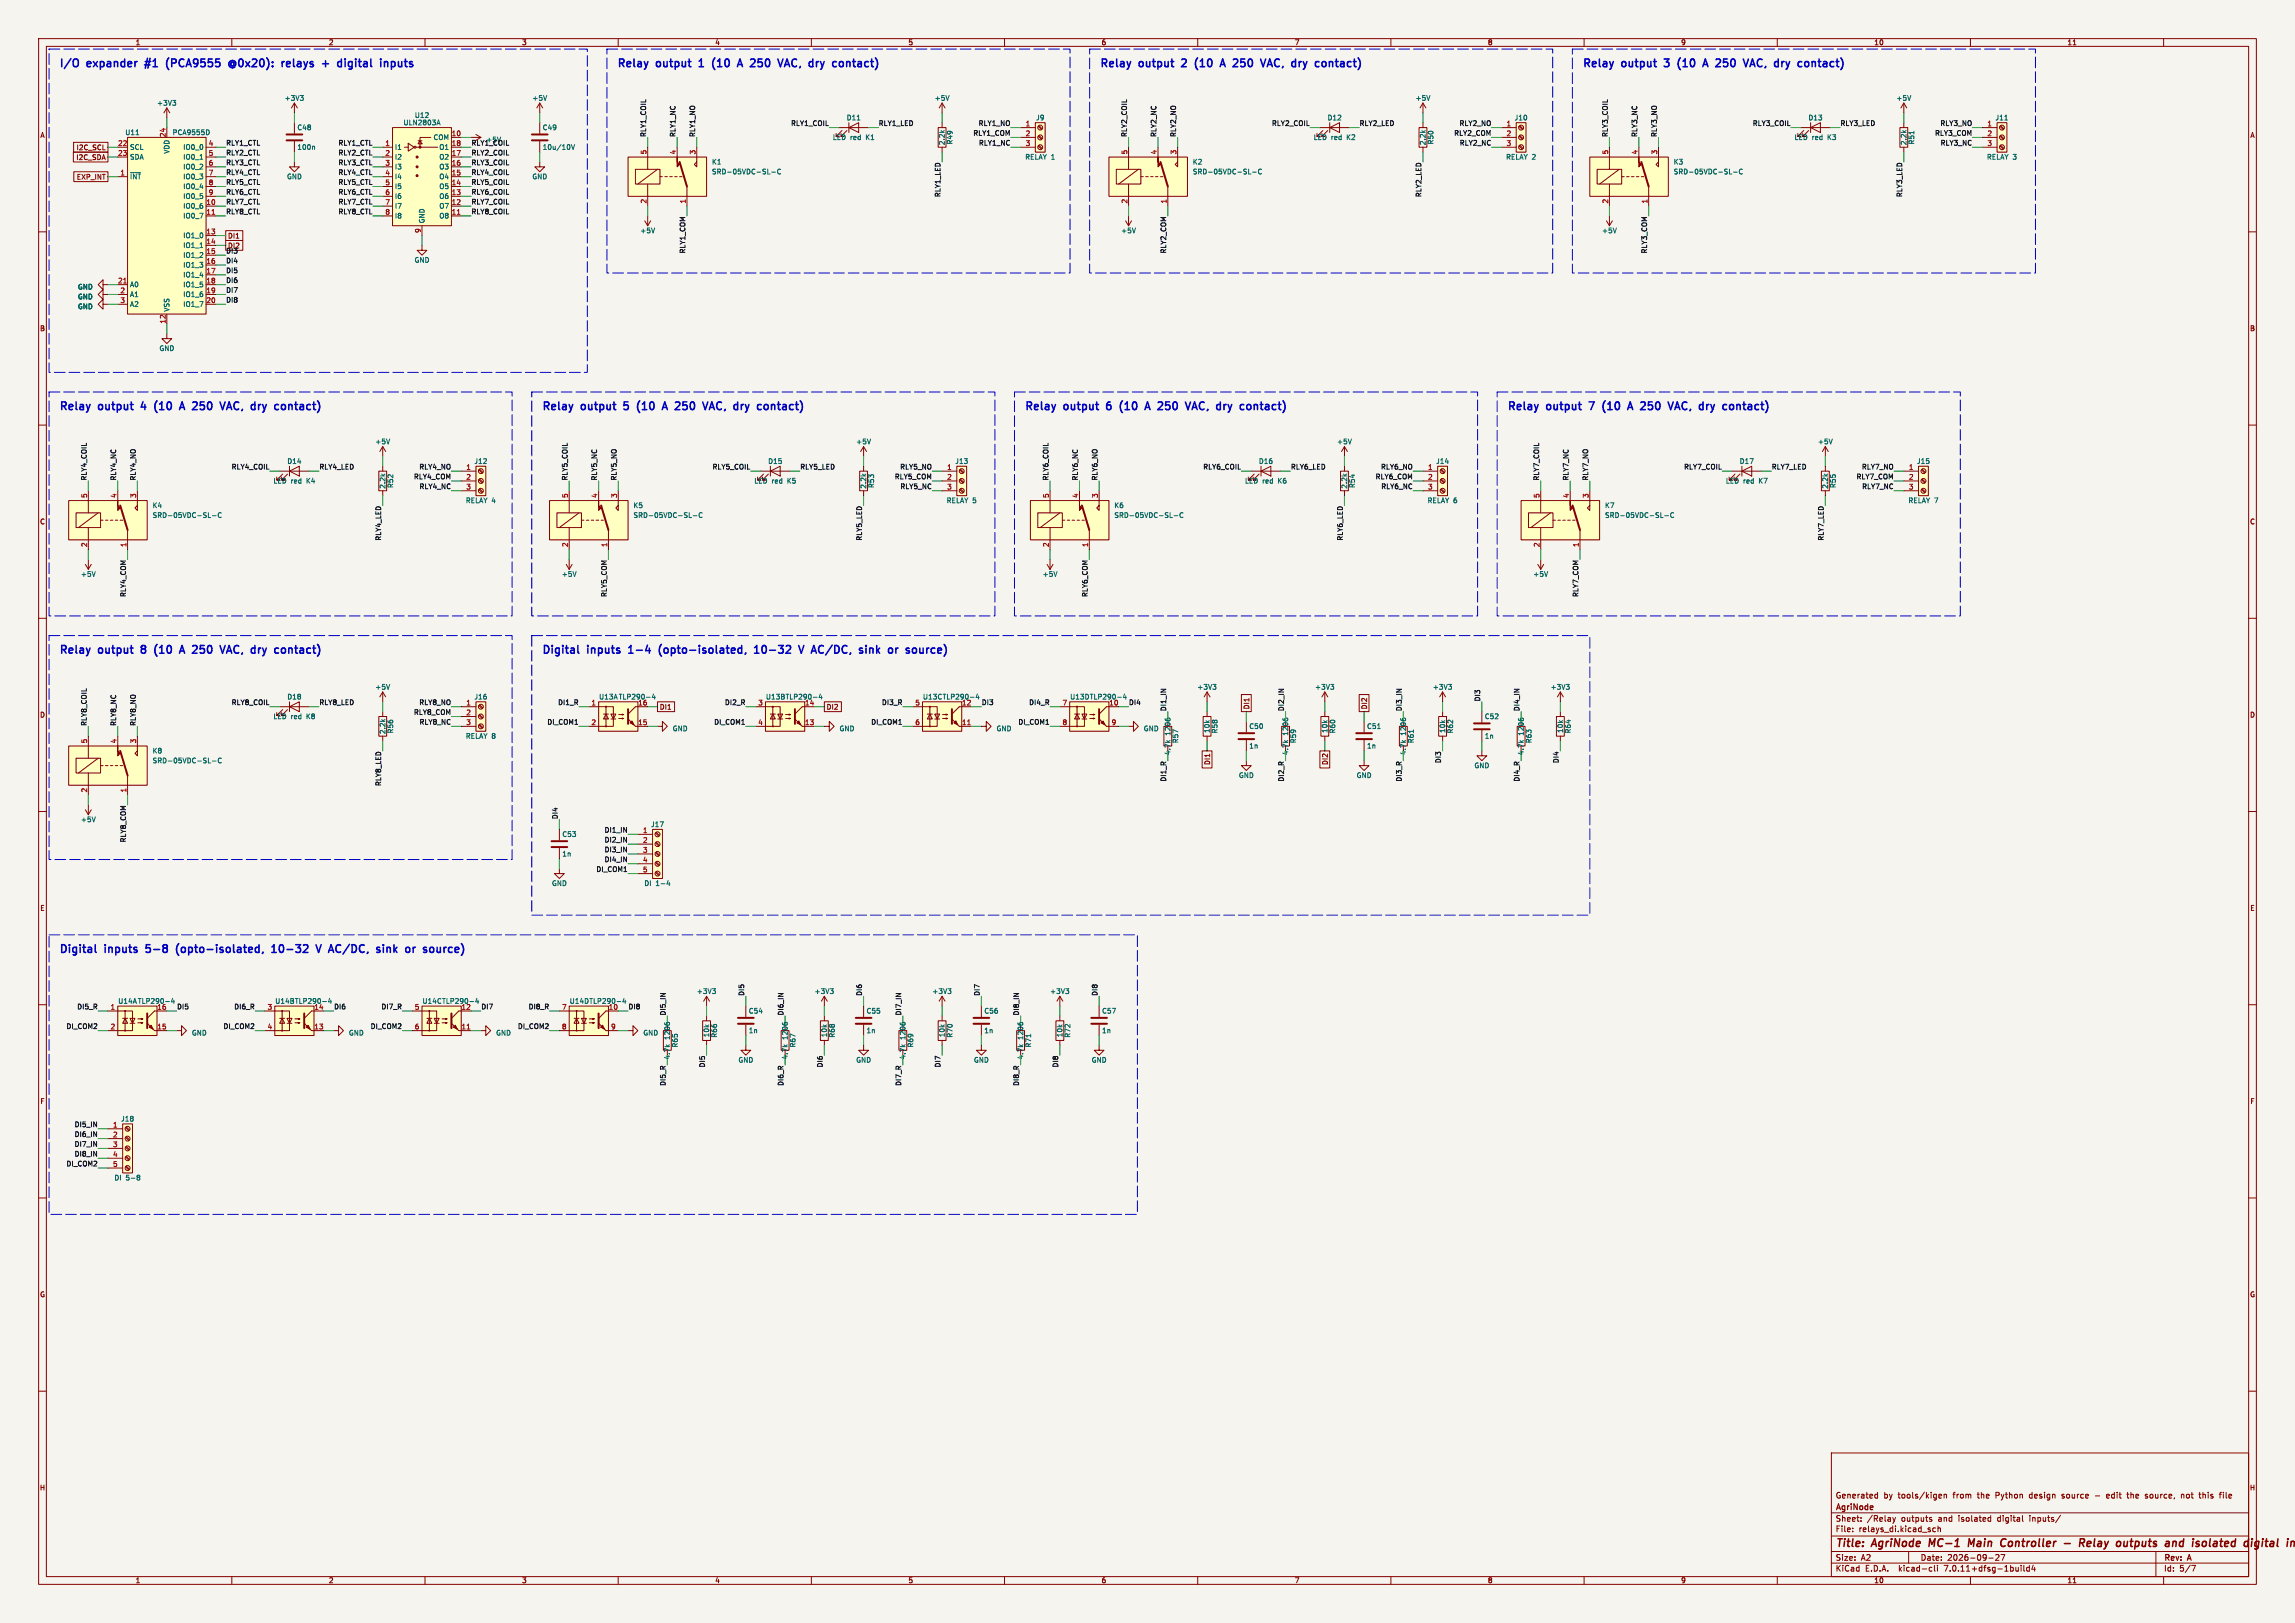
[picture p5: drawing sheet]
<svg xmlns="http://www.w3.org/2000/svg" width="594mm" height="420mm" viewBox="0 0 594 420" stroke-linecap="round" stroke-linejoin="round" font-family="sans-serif">
<defs><g id="words">
<g font-size="2.8" fill="#0000c2">
<text x="15.2" y="17.5">I/O</text>
<text x="22.7" y="17.5">expander</text>
<text x="38.6" y="17.5">#1</text>
<text x="44.8" y="17.5">(PCA9555</text>
<text x="61.8" y="17.5">@0x20):</text>
<text x="76.3" y="17.5">relays</text>
<text x="87.6" y="17.5">+</text>
<text x="92.4" y="17.5">digital</text>
<text x="104.2" y="17.5">inputs</text>
<text x="159.6" y="17.5">Relay</text>
<text x="170.1" y="17.5">output</text>
<text x="181.9" y="17.5">1</text>
<text x="186.1" y="17.5">(10</text>
<text x="193.6" y="17.5">A</text>
<text x="197.6" y="17.5">250</text>
<text x="205.7" y="17.5">VAC,</text>
<text x="214.4" y="17.5">dry</text>
<text x="221.3" y="17.5">contact)</text>
<text x="284.6" y="17.5">Relay</text>
<text x="295" y="17.5">output</text>
<text x="306.8" y="17.5">2</text>
<text x="311.1" y="17.5">(10</text>
<text x="318.5" y="17.5">A</text>
<text x="322.6" y="17.5">250</text>
<text x="330.6" y="17.5">VAC,</text>
<text x="339.3" y="17.5">dry</text>
<text x="346.2" y="17.5">contact)</text>
<text x="409.5" y="17.5">Relay</text>
<text x="419.9" y="17.5">output</text>
<text x="431.8" y="17.5">3</text>
<text x="436" y="17.5">(10</text>
<text x="443.5" y="17.5">A</text>
<text x="447.5" y="17.5">250</text>
<text x="455.5" y="17.5">VAC,</text>
<text x="464.3" y="17.5">dry</text>
<text x="471.1" y="17.5">contact)</text>
<text x="15.2" y="106.3">Relay</text>
<text x="25.7" y="106.3">output</text>
<text x="37.5" y="106.3">4</text>
<text x="41.7" y="106.3">(10</text>
<text x="49.2" y="106.3">A</text>
<text x="53.2" y="106.3">250</text>
<text x="61.3" y="106.3">VAC,</text>
<text x="70" y="106.3">dry</text>
<text x="76.9" y="106.3">contact)</text>
<text x="140.2" y="106.3">Relay</text>
<text x="150.6" y="106.3">output</text>
<text x="162.4" y="106.3">5</text>
<text x="166.7" y="106.3">(10</text>
<text x="174.1" y="106.3">A</text>
<text x="178.2" y="106.3">250</text>
<text x="186.2" y="106.3">VAC,</text>
<text x="194.9" y="106.3">dry</text>
<text x="201.8" y="106.3">contact)</text>
<text x="265.1" y="106.3">Relay</text>
<text x="275.5" y="106.3">output</text>
<text x="287.4" y="106.3">6</text>
<text x="291.6" y="106.3">(10</text>
<text x="299.1" y="106.3">A</text>
<text x="303.1" y="106.3">250</text>
<text x="311.2" y="106.3">VAC,</text>
<text x="319.9" y="106.3">dry</text>
<text x="326.8" y="106.3">contact)</text>
<text x="390.1" y="106.3">Relay</text>
<text x="400.5" y="106.3">output</text>
<text x="412.3" y="106.3">7</text>
<text x="416.5" y="106.3">(10</text>
<text x="424" y="106.3">A</text>
<text x="428.1" y="106.3">250</text>
<text x="436.1" y="106.3">VAC,</text>
<text x="444.8" y="106.3">dry</text>
<text x="451.7" y="106.3">contact)</text>
<text x="15.2" y="169.3">Relay</text>
<text x="25.7" y="169.3">output</text>
<text x="37.5" y="169.3">8</text>
<text x="41.7" y="169.3">(10</text>
<text x="49.2" y="169.3">A</text>
<text x="53.2" y="169.3">250</text>
<text x="61.3" y="169.3">VAC,</text>
<text x="70" y="169.3">dry</text>
<text x="76.9" y="169.3">contact)</text>
<text x="140.2" y="169.3">Digital</text>
<text x="152.2" y="169.3">inputs</text>
<text x="163.7" y="169.3">1-4</text>
<text x="172.3" y="169.3">(opto-isolated,</text>
<text x="197.9" y="169.3">10-32</text>
<text x="210.3" y="169.3">V</text>
<text x="214.3" y="169.3">AC/DC,</text>
<text x="227.4" y="169.3">sink</text>
<text x="235.7" y="169.3">or</text>
<text x="241.1" y="169.3">source)</text>
<text x="15.2" y="246.7">Digital</text>
<text x="27.3" y="246.7">inputs</text>
<text x="38.7" y="246.7">5-8</text>
<text x="47.4" y="246.7">(opto-isolated,</text>
<text x="72.9" y="246.7">10-32</text>
<text x="85.3" y="246.7">V</text>
<text x="89.4" y="246.7">AC/DC,</text>
<text x="102.5" y="246.7">sink</text>
<text x="110.8" y="246.7">or</text>
<text x="116.2" y="246.7">source)</text>
</g>
<g font-size="2.8" fill="#840000">
<text x="475" y="400.9">Title:</text>
<text x="484.7" y="400.9">AgriNode</text>
<text x="500.1" y="400.9">MC-1</text>
<text x="511.1" y="400.9">Main</text>
<text x="520.3" y="400.9">Controller</text>
<text x="537.5" y="400.9">-</text>
<text x="542.3" y="400.9">Relay</text>
<text x="552.7" y="400.9">outputs</text>
<text x="566.2" y="400.9">and</text>
<text x="573.9" y="400.9">isolated</text>
<text x="588.1" y="400.9">digita</text>
</g>
<g font-size="2.1" fill="#840000">
<text x="475" y="388">Generated</text>
<text x="487.5" y="388">by</text>
<text x="491.3" y="388">tools/kigen</text>
<text x="505.7" y="388">from</text>
<text x="512.1" y="388">the</text>
<text x="516.9" y="388">Python</text>
<text x="525.8" y="388">design</text>
<text x="534.4" y="388">source</text>
<text x="546.3" y="388">edit</text>
<text x="551.8" y="388">the</text>
<text x="556.6" y="388">source,</text>
<text x="566" y="388">not</text>
<text x="570.9" y="388">this</text>
<text x="576.3" y="388">file</text>
<text x="475" y="394">Sheet:</text>
<text x="475" y="391.2">AgriNode</text>
<text x="483.2" y="394">/Relay</text>
<text x="492.2" y="394">outputs</text>
<text x="501.8" y="394">and</text>
<text x="507.2" y="394">isolated</text>
<text x="517.4" y="394">digital</text>
<text x="525.9" y="394">inputs/</text>
<text x="475" y="396.7">File:</text>
<text x="481.1" y="396.7">relays_di.kicad_sch</text>
<text x="475" y="406.9">KiCad</text>
<text x="475" y="404.1">Size:</text>
<text x="481.7" y="404.1">A2</text>
<text x="482.7" y="406.9">E.D.A.</text>
<text x="491.6" y="406.9">kicad-cli</text>
<text x="497" y="404.1">Date:</text>
<text x="503.5" y="406.9">7.0.11+dfsg-1build4</text>
<text x="504" y="404.1">2026-09-27</text>
<text x="560" y="404.3">Rev:</text>
<text x="560" y="406.9">Id:</text>
<text x="564.1" y="406.9">5/7</text>
<text x="566.4" y="404.3">A</text>
</g>
<g font-size="1.8" fill="#840000">
<text x="35" y="11.9">1</text>
<text x="85" y="11.9">2</text>
<text x="135" y="11.9">3</text>
<text x="185" y="11.9">4</text>
<text x="235" y="11.9">5</text>
<text x="285" y="11.9">6</text>
<text x="335" y="11.9">7</text>
<text x="385" y="11.9">8</text>
<text x="435" y="11.9">9</text>
<text x="485" y="11.9">10</text>
<text x="535" y="11.9">11</text>
<text x="10.3" y="35.9">A</text>
<text x="582.3" y="35.9">A</text>
<text x="19.6" y="41.6">I2C_SDA</text>
<text x="19.7" y="39.1">I2C_SCL</text>
<text x="19.8" y="46.7">EXP_INT</text>
<text x="58.9" y="61.9">DI1</text>
<text x="10.3" y="85.9">B</text>
<text x="582.3" y="85.9">B</text>
<text x="10.3" y="135.9">C</text>
<text x="582.3" y="135.9">C</text>
<text x="10.3" y="185.9">D</text>
<text x="170.7" y="183.8">DI1</text>
<text x="213.8" y="183.8">DI2</text>
<text x="323.5" y="183.7" transform="rotate(-90 323.5 183.7)">DI1</text>
<text x="354" y="183.7" transform="rotate(-90 354 183.7)">DI2</text>
<text x="582.3" y="185.9">D</text>
<text x="313.4" y="198.1" transform="rotate(-90 313.4 198.1)">DI1</text>
<text x="343.9" y="198.1" transform="rotate(-90 343.9 198.1)">DI2</text>
<text x="10.3" y="235.9">E</text>
<text x="582.3" y="235.9">E</text>
<text x="10.3" y="285.9">F</text>
<text x="582.3" y="285.9">F</text>
<text x="10.3" y="335.9">G</text>
<text x="582.3" y="335.9">G</text>
<text x="10.2" y="385.9">H</text>
<text x="582.2" y="385.9">H</text>
<text x="35" y="409.9">1</text>
<text x="85" y="409.9">2</text>
<text x="135" y="409.9">3</text>
<text x="185" y="409.9">4</text>
<text x="235" y="409.9">5</text>
<text x="285" y="409.9">6</text>
<text x="335" y="409.9">7</text>
<text x="385" y="409.9">8</text>
<text x="435" y="409.9">9</text>
<text x="485" y="409.9">10</text>
<text x="535" y="409.9">11</text>
</g>
<g font-size="1.8" fill="#006464">
<text x="40.5" y="27.5">+3V3</text>
<text x="73.6" y="26.3">+3V3</text>
<text x="137.7" y="26.3">+5V</text>
<text x="241.8" y="26.3">+5V</text>
<text x="366.3" y="26.3">+5V</text>
<text x="490.7" y="26.3">+5V</text>
<text x="32.3" y="35.2">U11</text>
<text x="44.6" y="35.2">PCA9555D</text>
<text x="76.8" y="33.9">C48</text>
<text x="104.3" y="32.6">ULN2803A</text>
<text x="107.2" y="30.7">U12</text>
<text x="140.3" y="33.9">C49</text>
<text x="219" y="31.3">D11</text>
<text x="268" y="31.3">J9</text>
<text x="343.5" y="31.3">D12</text>
<text x="391.9" y="31.3">J10</text>
<text x="468" y="31.3">D13</text>
<text x="516.4" y="31.3">J11</text>
<text x="33.5" y="39">SCL</text>
<text x="33.5" y="41.5">SDA</text>
<text x="44" y="39.9" transform="rotate(-90 44 39.9)">VDD</text>
<text x="47.3" y="39">IO0_0</text>
<text x="47.3" y="41.5">IO0_1</text>
<text x="76.8" y="39">100n</text>
<text x="102.1" y="39">I1</text>
<text x="102.1" y="41.5">I2</text>
<text x="112.1" y="36.4">COM</text>
<text x="113.6" y="41.5">O2</text>
<text x="113.6" y="39">O1</text>
<text x="140.3" y="39">10u/10V</text>
<text x="215.4" y="36.4">LED red</text>
<text x="224.2" y="36.4">K1</text>
<text x="244.7" y="37.7" transform="rotate(-90 244.7 37.7)">2.2k</text>
<text x="246.7" y="37.5" transform="rotate(-90 246.7 37.5)">R49</text>
<text x="265.2" y="41.5">RELAY 1</text>
<text x="339.9" y="36.4">LED red</text>
<text x="348.7" y="36.4">K2</text>
<text x="369.2" y="37.7" transform="rotate(-90 369.2 37.7)">2.2k</text>
<text x="371.2" y="37.5" transform="rotate(-90 371.2 37.5)">R50</text>
<text x="389.7" y="41.5">RELAY 2</text>
<text x="464.4" y="36.4">LED red</text>
<text x="473.2" y="36.4">K3</text>
<text x="493.6" y="37.7" transform="rotate(-90 493.6 37.7)">2.2k</text>
<text x="495.7" y="37.5" transform="rotate(-90 495.7 37.5)">R51</text>
<text x="514.2" y="41.5">RELAY 3</text>
<text x="33.5" y="46.6">~{INT}</text>
<text x="47.3" y="44">IO0_2</text>
<text x="47.3" y="46.6">IO0_3</text>
<text x="74.2" y="46.6">GND</text>
<text x="102.1" y="44">I3</text>
<text x="102.1" y="46.6">I4</text>
<text x="113.6" y="46.6">O4</text>
<text x="113.6" y="44">O3</text>
<text x="137.7" y="46.6">GND</text>
<text x="184.2" y="42.8">K1</text>
<text x="184.2" y="45.3">SRD-05VDC-SL-C</text>
<text x="308.6" y="42.8">K2</text>
<text x="308.6" y="45.3">SRD-05VDC-SL-C</text>
<text x="433.1" y="42.8">K3</text>
<text x="433.1" y="45.3">SRD-05VDC-SL-C</text>
<text x="47.3" y="49.1">IO0_4</text>
<text x="47.3" y="51.7">IO0_5</text>
<text x="102.1" y="49.1">I5</text>
<text x="102.1" y="51.7">I6</text>
<text x="113.6" y="51.7">O6</text>
<text x="113.6" y="49.1">O5</text>
<text x="47.3" y="54.2">IO0_6</text>
<text x="47.3" y="56.7">IO0_7</text>
<text x="102.1" y="54.2">I7</text>
<text x="102.1" y="56.7">I8</text>
<text x="110.1" y="57.9" transform="rotate(-90 110.1 57.9)">GND</text>
<text x="113.6" y="56.7">O8</text>
<text x="113.6" y="54.2">O7</text>
<text x="47.3" y="61.8">IO1_0</text>
<text x="47.3" y="64.4">IO1_1</text>
<text x="165.6" y="60.6">+5V</text>
<text x="290.1" y="60.6">+5V</text>
<text x="414.5" y="60.6">+5V</text>
<text x="47.3" y="66.9">IO1_2</text>
<text x="47.3" y="69.4">IO1_3</text>
<text x="47.3" y="72">IO1_4</text>
<text x="107.2" y="68.2">GND</text>
<text x="20" y="75.1">GND</text>
<text x="20" y="77.7">GND</text>
<text x="33.5" y="77.1">A1</text>
<text x="33.5" y="74.5">A0</text>
<text x="47.3" y="74.5">IO1_5</text>
<text x="47.3" y="77.1">IO1_6</text>
<text x="20" y="80.2">GND</text>
<text x="33.5" y="79.6">A2</text>
<text x="44" y="80.8" transform="rotate(-90 44 80.8)">VSS</text>
<text x="47.3" y="79.6">IO1_7</text>
<text x="41.1" y="91">GND</text>
<text x="97" y="115.2">+5V</text>
<text x="221.5" y="115.2">+5V</text>
<text x="345.9" y="115.2">+5V</text>
<text x="470.4" y="115.2">+5V</text>
<text x="70.7" y="125.3">LED red</text>
<text x="74.3" y="120.2">D14</text>
<text x="79.5" y="125.3">K4</text>
<text x="122.7" y="120.2">J12</text>
<text x="195.1" y="125.3">LED red</text>
<text x="198.7" y="120.2">D15</text>
<text x="203.9" y="125.3">K5</text>
<text x="247.1" y="120.2">J13</text>
<text x="322.1" y="125.3">LED red</text>
<text x="325.7" y="120.2">D16</text>
<text x="330.9" y="125.3">K6</text>
<text x="371.6" y="120.2">J14</text>
<text x="446.6" y="125.3">LED red</text>
<text x="450.2" y="120.2">D17</text>
<text x="455.4" y="125.3">K7</text>
<text x="496" y="120.2">J15</text>
<text x="39.4" y="131.7">K4</text>
<text x="99.9" y="126.6" transform="rotate(-90 99.9 126.6)">2.2k</text>
<text x="102" y="126.4" transform="rotate(-90 102 126.4)">R52</text>
<text x="120.5" y="130.4">RELAY 4</text>
<text x="163.8" y="131.7">K5</text>
<text x="224.4" y="126.6" transform="rotate(-90 224.4 126.6)">2.2k</text>
<text x="226.4" y="126.4" transform="rotate(-90 226.4 126.4)">R53</text>
<text x="244.9" y="130.4">RELAY 5</text>
<text x="288.3" y="131.7">K6</text>
<text x="348.8" y="126.6" transform="rotate(-90 348.8 126.6)">2.2k</text>
<text x="350.9" y="126.4" transform="rotate(-90 350.9 126.4)">R54</text>
<text x="369.4" y="130.4">RELAY 6</text>
<text x="415.3" y="131.7">K7</text>
<text x="473.3" y="126.6" transform="rotate(-90 473.3 126.6)">2.2k</text>
<text x="475.3" y="126.4" transform="rotate(-90 475.3 126.4)">R55</text>
<text x="493.8" y="130.4">RELAY 7</text>
<text x="39.4" y="134.2">SRD-05VDC-SL-C</text>
<text x="163.8" y="134.2">SRD-05VDC-SL-C</text>
<text x="288.3" y="134.2">SRD-05VDC-SL-C</text>
<text x="415.3" y="134.2">SRD-05VDC-SL-C</text>
<text x="20.8" y="149.5">+5V</text>
<text x="145.3" y="149.5">+5V</text>
<text x="269.7" y="149.5">+5V</text>
<text x="396.7" y="149.5">+5V</text>
<text x="97" y="178.7">+5V</text>
<text x="309.8" y="178.7">+3V3</text>
<text x="340.3" y="178.7">+3V3</text>
<text x="370.7" y="178.7">+3V3</text>
<text x="401.2" y="178.7">+3V3</text>
<text x="74.3" y="181.2">D18</text>
<text x="122.7" y="181.2">J16</text>
<text x="154.9" y="181.2">U13A TLP290-4</text>
<text x="165.1" y="182.6">16</text>
<text x="198.1" y="181.2">U13B TLP290-4</text>
<text x="208.2" y="182.6">14</text>
<text x="238.8" y="181.2">U13C TLP290-4</text>
<text x="248.9" y="182.6">12</text>
<text x="276.9" y="181.2">U13D TLP290-4</text>
<text x="287" y="182.6">10</text>
<text x="70.7" y="186.3">LED red</text>
<text x="79.5" y="186.3">K8</text>
<text x="99.9" y="190.1" transform="rotate(-90 99.9 190.1)">2.2k</text>
<text x="102" y="189.9" transform="rotate(-90 102 189.9)">R56</text>
<text x="120.5" y="191.4">RELAY 8</text>
<text x="174" y="189.4">GND</text>
<text x="217.2" y="189.4">GND</text>
<text x="257.8" y="189.4">GND</text>
<text x="295.9" y="189.4">GND</text>
<text x="303.1" y="190.3" transform="rotate(-90 303.1 190.3)">1206</text>
<text x="313.3" y="189.8" transform="rotate(-90 313.3 189.8)">10k</text>
<text x="315.3" y="189.9" transform="rotate(-90 315.3 189.9)">R58</text>
<text x="323.2" y="188.8">C50</text>
<text x="333.6" y="190.3" transform="rotate(-90 333.6 190.3)">1206</text>
<text x="343.8" y="189.8" transform="rotate(-90 343.8 189.8)">10k</text>
<text x="345.8" y="189.9" transform="rotate(-90 345.8 189.9)">R60</text>
<text x="353.7" y="188.8">C51</text>
<text x="364.1" y="190.3" transform="rotate(-90 364.1 190.3)">1206</text>
<text x="374.2" y="189.8" transform="rotate(-90 374.2 189.8)">10k</text>
<text x="376.3" y="189.9" transform="rotate(-90 376.3 189.9)">R62</text>
<text x="384.2" y="186.3">C52</text>
<text x="384.2" y="191.4">1n</text>
<text x="394.6" y="190.3" transform="rotate(-90 394.6 190.3)">1206</text>
<text x="404.7" y="189.8" transform="rotate(-90 404.7 189.8)">10k</text>
<text x="406.8" y="189.9" transform="rotate(-90 406.8 189.9)">R64</text>
<text x="39.4" y="195.2">K8</text>
<text x="39.4" y="197.7">SRD-05VDC-SL-C</text>
<text x="303.1" y="195.5" transform="rotate(-90 303.1 195.5)">4.7k</text>
<text x="305.2" y="192.4" transform="rotate(-90 305.2 192.4)">R57</text>
<text x="323.2" y="193.9">1n</text>
<text x="333.6" y="195.5" transform="rotate(-90 333.6 195.5)">4.7k</text>
<text x="335.6" y="192.4" transform="rotate(-90 335.6 192.4)">R59</text>
<text x="353.7" y="193.9">1n</text>
<text x="364.1" y="195.5" transform="rotate(-90 364.1 195.5)">4.7k</text>
<text x="366.1" y="192.4" transform="rotate(-90 366.1 192.4)">R61</text>
<text x="394.6" y="195.5" transform="rotate(-90 394.6 195.5)">4.7k</text>
<text x="396.6" y="192.4" transform="rotate(-90 396.6 192.4)">R63</text>
<text x="320.5" y="201.5">GND</text>
<text x="351" y="201.5">GND</text>
<text x="381.5" y="199">GND</text>
<text x="20.8" y="213">+5V</text>
<text x="168.4" y="214.2">J17</text>
<text x="145.4" y="221.8">1n</text>
<text x="145.4" y="216.8">C53</text>
<text x="142.7" y="229.5">GND</text>
<text x="166.7" y="229.5">DI</text>
<text x="169.7" y="229.5">1-4</text>
<text x="180.2" y="257.4">+3V3</text>
<text x="210.7" y="257.4">+3V3</text>
<text x="241.2" y="257.4">+3V3</text>
<text x="271.7" y="257.4">+3V3</text>
<text x="30.5" y="259.9">U14A TLP290-4</text>
<text x="40.6" y="261.4">16</text>
<text x="71.1" y="259.9">U14B TLP290-4</text>
<text x="81.2" y="261.4">14</text>
<text x="109.2" y="259.9">U14C TLP290-4</text>
<text x="119.3" y="261.4">12</text>
<text x="147.3" y="259.9">U14D TLP290-4</text>
<text x="157.4" y="261.4">10</text>
<text x="193.7" y="262.5">C54</text>
<text x="224.2" y="262.5">C55</text>
<text x="254.6" y="262.5">C56</text>
<text x="285.1" y="262.5">C57</text>
<text x="49.5" y="268.2">GND</text>
<text x="90.2" y="268.2">GND</text>
<text x="128.3" y="268.2">GND</text>
<text x="166.4" y="268.2">GND</text>
<text x="173.6" y="269" transform="rotate(-90 173.6 269)">1206</text>
<text x="183.7" y="268.5" transform="rotate(-90 183.7 268.5)">10k</text>
<text x="185.8" y="268.6" transform="rotate(-90 185.8 268.6)">R66</text>
<text x="193.7" y="267.6">1n</text>
<text x="204.1" y="269" transform="rotate(-90 204.1 269)">1206</text>
<text x="214.2" y="268.5" transform="rotate(-90 214.2 268.5)">10k</text>
<text x="216.3" y="268.6" transform="rotate(-90 216.3 268.6)">R68</text>
<text x="224.2" y="267.6">1n</text>
<text x="234.5" y="269" transform="rotate(-90 234.5 269)">1206</text>
<text x="244.7" y="268.5" transform="rotate(-90 244.7 268.5)">10k</text>
<text x="246.7" y="268.6" transform="rotate(-90 246.7 268.6)">R70</text>
<text x="254.6" y="267.6">1n</text>
<text x="265" y="269" transform="rotate(-90 265 269)">1206</text>
<text x="275.2" y="268.5" transform="rotate(-90 275.2 268.5)">10k</text>
<text x="277.2" y="268.6" transform="rotate(-90 277.2 268.6)">R72</text>
<text x="285.1" y="267.6">1n</text>
<text x="173.6" y="274.3" transform="rotate(-90 173.6 274.3)">4.7k</text>
<text x="175.6" y="271.2" transform="rotate(-90 175.6 271.2)">R65</text>
<text x="191" y="275.2">GND</text>
<text x="204.1" y="274.3" transform="rotate(-90 204.1 274.3)">4.7k</text>
<text x="206.1" y="271.2" transform="rotate(-90 206.1 271.2)">R67</text>
<text x="221.5" y="275.2">GND</text>
<text x="234.5" y="274.3" transform="rotate(-90 234.5 274.3)">4.7k</text>
<text x="236.6" y="271.2" transform="rotate(-90 236.6 271.2)">R69</text>
<text x="252" y="275.2">GND</text>
<text x="265" y="274.3" transform="rotate(-90 265 274.3)">4.7k</text>
<text x="267.1" y="271.2" transform="rotate(-90 267.1 271.2)">R71</text>
<text x="282.4" y="275.2">GND</text>
<text x="31.2" y="290.4">J18</text>
<text x="29.5" y="305.7">DI</text>
<text x="32.5" y="305.7">5-8</text>
</g>
<g font-size="1.8" fill="#a90000">
<text x="42.9" y="35.6" transform="rotate(-90 42.9 35.6)">24</text>
<text x="116.8" y="35.3">10</text>
<text x="265.4" y="32.8">1</text>
<text x="265.4" y="35.3">2</text>
<text x="389.8" y="32.8">1</text>
<text x="389.8" y="35.3">2</text>
<text x="514.3" y="32.8">1</text>
<text x="514.3" y="35.3">2</text>
<text x="30.4" y="37.8">22</text>
<text x="30.4" y="40.4">23</text>
<text x="53.9" y="37.8">4</text>
<text x="53.9" y="40.4">5</text>
<text x="99.6" y="37.8">1</text>
<text x="99.6" y="40.4">2</text>
<text x="116.8" y="40.4">17</text>
<text x="116.8" y="37.8">18</text>
<text x="167.4" y="40.1" transform="rotate(-90 167.4 40.1)">5</text>
<text x="175" y="40.1" transform="rotate(-90 175 40.1)">4</text>
<text x="180.1" y="40.1" transform="rotate(-90 180.1 40.1)">3</text>
<text x="265.4" y="37.8">3</text>
<text x="291.8" y="40.1" transform="rotate(-90 291.8 40.1)">5</text>
<text x="299.5" y="40.1" transform="rotate(-90 299.5 40.1)">4</text>
<text x="304.5" y="40.1" transform="rotate(-90 304.5 40.1)">3</text>
<text x="389.8" y="37.8">3</text>
<text x="416.3" y="40.1" transform="rotate(-90 416.3 40.1)">5</text>
<text x="423.9" y="40.1" transform="rotate(-90 423.9 40.1)">4</text>
<text x="429" y="40.1" transform="rotate(-90 429 40.1)">3</text>
<text x="514.3" y="37.8">3</text>
<text x="31" y="45.5">1</text>
<text x="53.9" y="42.9">6</text>
<text x="53.9" y="45.5">7</text>
<text x="99.6" y="42.9">3</text>
<text x="99.6" y="45.5">4</text>
<text x="116.8" y="45.5">15</text>
<text x="116.8" y="42.9">16</text>
<text x="53.3" y="53.1">10</text>
<text x="53.9" y="48">8</text>
<text x="53.9" y="50.5">9</text>
<text x="99.6" y="48">5</text>
<text x="99.6" y="50.5">6</text>
<text x="99.6" y="53.1">7</text>
<text x="116.8" y="53.1">12</text>
<text x="116.8" y="50.5">13</text>
<text x="116.8" y="48">14</text>
<text x="167.4" y="52.8" transform="rotate(-90 167.4 52.8)">2</text>
<text x="177.5" y="52.8" transform="rotate(-90 177.5 52.8)">1</text>
<text x="291.8" y="52.8" transform="rotate(-90 291.8 52.8)">2</text>
<text x="302" y="52.8" transform="rotate(-90 302 52.8)">1</text>
<text x="416.3" y="52.8" transform="rotate(-90 416.3 52.8)">2</text>
<text x="426.5" y="52.8" transform="rotate(-90 426.5 52.8)">1</text>
<text x="53.3" y="55.6">11</text>
<text x="99.6" y="55.6">8</text>
<text x="116.8" y="55.6">11</text>
<text x="53.3" y="60.7">13</text>
<text x="53.3" y="63.2">14</text>
<text x="53.3" y="65.8">15</text>
<text x="109" y="60.4" transform="rotate(-90 109 60.4)">9</text>
<text x="53.3" y="68.3">16</text>
<text x="53.3" y="70.9">17</text>
<text x="30.4" y="73.4">21</text>
<text x="31" y="75.9">2</text>
<text x="53.3" y="73.4">18</text>
<text x="53.3" y="75.9">19</text>
<text x="31" y="78.5">3</text>
<text x="42.9" y="83.9" transform="rotate(-90 42.9 83.9)">12</text>
<text x="53.3" y="78.5">20</text>
<text x="120.6" y="121.7">1</text>
<text x="120.6" y="124.2">2</text>
<text x="245" y="121.7">1</text>
<text x="245" y="124.2">2</text>
<text x="369.5" y="121.7">1</text>
<text x="369.5" y="124.2">2</text>
<text x="494" y="121.7">1</text>
<text x="494" y="124.2">2</text>
<text x="22.6" y="129" transform="rotate(-90 22.6 129)">5</text>
<text x="30.2" y="129" transform="rotate(-90 30.2 129)">4</text>
<text x="35.3" y="129" transform="rotate(-90 35.3 129)">3</text>
<text x="120.6" y="126.7">3</text>
<text x="147.1" y="129" transform="rotate(-90 147.1 129)">5</text>
<text x="154.7" y="129" transform="rotate(-90 154.7 129)">4</text>
<text x="159.8" y="129" transform="rotate(-90 159.8 129)">3</text>
<text x="245" y="126.7">3</text>
<text x="271.5" y="129" transform="rotate(-90 271.5 129)">5</text>
<text x="279.1" y="129" transform="rotate(-90 279.1 129)">4</text>
<text x="284.2" y="129" transform="rotate(-90 284.2 129)">3</text>
<text x="369.5" y="126.7">3</text>
<text x="398.5" y="129" transform="rotate(-90 398.5 129)">5</text>
<text x="406.1" y="129" transform="rotate(-90 406.1 129)">4</text>
<text x="411.2" y="129" transform="rotate(-90 411.2 129)">3</text>
<text x="494" y="126.7">3</text>
<text x="22.6" y="141.7" transform="rotate(-90 22.6 141.7)">2</text>
<text x="32.8" y="141.7" transform="rotate(-90 32.8 141.7)">1</text>
<text x="147.1" y="141.7" transform="rotate(-90 147.1 141.7)">2</text>
<text x="157.2" y="141.7" transform="rotate(-90 157.2 141.7)">1</text>
<text x="271.5" y="141.7" transform="rotate(-90 271.5 141.7)">2</text>
<text x="281.7" y="141.7" transform="rotate(-90 281.7 141.7)">1</text>
<text x="398.5" y="141.7" transform="rotate(-90 398.5 141.7)">2</text>
<text x="408.7" y="141.7" transform="rotate(-90 408.7 141.7)">1</text>
<text x="120.6" y="182.6">1</text>
<text x="120.6" y="185.2">2</text>
<text x="153" y="182.6">1</text>
<text x="196.1" y="182.6">3</text>
<text x="236.8" y="182.6">5</text>
<text x="274.9" y="182.6">7</text>
<text x="120.6" y="187.7">3</text>
<text x="153" y="187.7">2</text>
<text x="165.1" y="187.7">15</text>
<text x="196.1" y="187.7">4</text>
<text x="208.2" y="187.7">13</text>
<text x="236.8" y="187.7">6</text>
<text x="248.9" y="187.7">11</text>
<text x="274.9" y="187.7">8</text>
<text x="287.6" y="187.7">9</text>
<text x="22.6" y="192.5" transform="rotate(-90 22.6 192.5)">5</text>
<text x="30.2" y="192.5" transform="rotate(-90 30.2 192.5)">4</text>
<text x="35.3" y="192.5" transform="rotate(-90 35.3 192.5)">3</text>
<text x="22.6" y="205.2" transform="rotate(-90 22.6 205.2)">2</text>
<text x="32.8" y="205.2" transform="rotate(-90 32.8 205.2)">1</text>
<text x="166.3" y="215.6">1</text>
<text x="166.3" y="218.2">2</text>
<text x="166.3" y="220.7">3</text>
<text x="166.3" y="223.3">4</text>
<text x="166.3" y="225.8">5</text>
<text x="28.5" y="261.4">1</text>
<text x="69.1" y="261.4">3</text>
<text x="107.2" y="261.4">5</text>
<text x="145.3" y="261.4">7</text>
<text x="28.5" y="266.4">2</text>
<text x="40.6" y="266.4">15</text>
<text x="69.1" y="266.4">4</text>
<text x="81.2" y="266.4">13</text>
<text x="107.2" y="266.4">6</text>
<text x="119.3" y="266.4">11</text>
<text x="145.3" y="266.4">8</text>
<text x="158" y="266.4">9</text>
<text x="29.1" y="291.8">1</text>
<text x="29.1" y="294.4">2</text>
<text x="29.1" y="296.9">3</text>
<text x="29.1" y="299.5">4</text>
<text x="29.1" y="302">5</text>
</g>
<g font-size="1.8" fill="#0f0f0f">
<text x="167.3" y="35.6" transform="rotate(-90 167.3 35.6)">RLY1_COIL</text>
<text x="174.9" y="35.6" transform="rotate(-90 174.9 35.6)">RLY1_NC</text>
<text x="180" y="35.6" transform="rotate(-90 180 35.6)">RLY1_NO</text>
<text x="204.6" y="32.7">RLY1_COIL</text>
<text x="227.3" y="32.7">RLY1_LED</text>
<text x="251.8" y="35.2">RLY1_COM</text>
<text x="253.2" y="32.7">RLY1_NO</text>
<text x="291.7" y="35.6" transform="rotate(-90 291.7 35.6)">RLY2_COIL</text>
<text x="299.4" y="35.6" transform="rotate(-90 299.4 35.6)">RLY2_NC</text>
<text x="304.4" y="35.6" transform="rotate(-90 304.4 35.6)">RLY2_NO</text>
<text x="329.1" y="32.7">RLY2_COIL</text>
<text x="351.8" y="32.7">RLY2_LED</text>
<text x="376.3" y="35.2">RLY2_COM</text>
<text x="377.7" y="32.7">RLY2_NO</text>
<text x="416.2" y="35.6" transform="rotate(-90 416.2 35.6)">RLY3_COIL</text>
<text x="423.8" y="35.6" transform="rotate(-90 423.8 35.6)">RLY3_NC</text>
<text x="428.9" y="35.6" transform="rotate(-90 428.9 35.6)">RLY3_NO</text>
<text x="453.6" y="32.7">RLY3_COIL</text>
<text x="476.2" y="32.7">RLY3_LED</text>
<text x="500.7" y="35.2">RLY3_COM</text>
<text x="502.1" y="32.7">RLY3_NO</text>
<text x="58.4" y="37.7">RLY1_CTL</text>
<text x="58.4" y="40.3">RLY2_CTL</text>
<text x="87.5" y="37.7">RLY1_CTL</text>
<text x="87.5" y="40.3">RLY2_CTL</text>
<text x="121.9" y="40.3">RLY2_COIL</text>
<text x="121.9" y="37.7">RLY1_COIL</text>
<text x="125.7" y="37">+5V</text>
<text x="253.3" y="37.7">RLY1_NC</text>
<text x="377.7" y="37.7">RLY2_NC</text>
<text x="502.2" y="37.7">RLY3_NC</text>
<text x="58.4" y="42.8">RLY3_CTL</text>
<text x="58.4" y="45.4">RLY4_CTL</text>
<text x="58.4" y="47.9">RLY5_CTL</text>
<text x="87.5" y="45.4">RLY4_CTL</text>
<text x="87.5" y="47.9">RLY5_CTL</text>
<text x="87.5" y="42.8">RLY3_CTL</text>
<text x="121.9" y="42.8">RLY3_COIL</text>
<text x="121.9" y="47.9">RLY5_COIL</text>
<text x="121.9" y="45.4">RLY4_COIL</text>
<text x="58.4" y="53">RLY7_CTL</text>
<text x="58.4" y="50.4">RLY6_CTL</text>
<text x="87.5" y="50.4">RLY6_CTL</text>
<text x="87.5" y="53">RLY7_CTL</text>
<text x="121.9" y="53">RLY7_COIL</text>
<text x="121.9" y="50.4">RLY6_COIL</text>
<text x="243.5" y="51.1" transform="rotate(-90 243.5 51.1)">RLY1_LED</text>
<text x="367.9" y="51.1" transform="rotate(-90 367.9 51.1)">RLY2_LED</text>
<text x="492.4" y="51.1" transform="rotate(-90 492.4 51.1)">RLY3_LED</text>
<text x="58.4" y="55.5">RLY8_CTL</text>
<text x="87.5" y="55.5">RLY8_CTL</text>
<text x="121.9" y="55.5">RLY8_COIL</text>
<text x="58.4" y="65.7">DI3</text>
<text x="58.9" y="64.5">DI2</text>
<text x="177.5" y="65.7" transform="rotate(-90 177.5 65.7)">RLY1_COM</text>
<text x="301.9" y="65.7" transform="rotate(-90 301.9 65.7)">RLY2_COM</text>
<text x="426.4" y="65.7" transform="rotate(-90 426.4 65.7)">RLY3_COM</text>
<text x="58.4" y="68.2">DI4</text>
<text x="58.4" y="70.8">DI5</text>
<text x="58.4" y="73.3">DI6</text>
<text x="58.4" y="75.8">DI7</text>
<text x="58.4" y="78.4">DI8</text>
<text x="22.5" y="124.5" transform="rotate(-90 22.5 124.5)">RLY4_COIL</text>
<text x="30.1" y="124.5" transform="rotate(-90 30.1 124.5)">RLY4_NC</text>
<text x="35.2" y="124.5" transform="rotate(-90 35.2 124.5)">RLY4_NO</text>
<text x="59.8" y="121.6">RLY4_COIL</text>
<text x="82.5" y="121.6">RLY4_LED</text>
<text x="107" y="124.1">RLY4_COM</text>
<text x="108.4" y="121.6">RLY4_NO</text>
<text x="147" y="124.5" transform="rotate(-90 147 124.5)">RLY5_COIL</text>
<text x="154.6" y="124.5" transform="rotate(-90 154.6 124.5)">RLY5_NC</text>
<text x="159.7" y="124.5" transform="rotate(-90 159.7 124.5)">RLY5_NO</text>
<text x="184.3" y="121.6">RLY5_COIL</text>
<text x="207" y="121.6">RLY5_LED</text>
<text x="231.5" y="124.1">RLY5_COM</text>
<text x="232.9" y="121.6">RLY5_NO</text>
<text x="271.4" y="124.5" transform="rotate(-90 271.4 124.5)">RLY6_COIL</text>
<text x="279" y="124.5" transform="rotate(-90 279 124.5)">RLY6_NC</text>
<text x="284.1" y="124.5" transform="rotate(-90 284.1 124.5)">RLY6_NO</text>
<text x="311.3" y="121.6">RLY6_COIL</text>
<text x="334" y="121.6">RLY6_LED</text>
<text x="355.9" y="124.1">RLY6_COM</text>
<text x="357.3" y="121.6">RLY6_NO</text>
<text x="398.4" y="124.5" transform="rotate(-90 398.4 124.5)">RLY7_COIL</text>
<text x="406" y="124.5" transform="rotate(-90 406 124.5)">RLY7_NC</text>
<text x="411.1" y="124.5" transform="rotate(-90 411.1 124.5)">RLY7_NO</text>
<text x="435.8" y="121.6">RLY7_COIL</text>
<text x="458.5" y="121.6">RLY7_LED</text>
<text x="480.4" y="124.1">RLY7_COM</text>
<text x="481.8" y="121.6">RLY7_NO</text>
<text x="108.5" y="126.6">RLY4_NC</text>
<text x="232.9" y="126.6">RLY5_NC</text>
<text x="357.4" y="126.6">RLY6_NC</text>
<text x="481.9" y="126.6">RLY7_NC</text>
<text x="98.7" y="140" transform="rotate(-90 98.7 140)">RLY4_LED</text>
<text x="223.2" y="140" transform="rotate(-90 223.2 140)">RLY5_LED</text>
<text x="347.6" y="140" transform="rotate(-90 347.6 140)">RLY6_LED</text>
<text x="472.1" y="140" transform="rotate(-90 472.1 140)">RLY7_LED</text>
<text x="32.7" y="154.6" transform="rotate(-90 32.7 154.6)">RLY4_COM</text>
<text x="157.1" y="154.6" transform="rotate(-90 157.1 154.6)">RLY5_COM</text>
<text x="281.6" y="154.6" transform="rotate(-90 281.6 154.6)">RLY6_COM</text>
<text x="408.6" y="154.6" transform="rotate(-90 408.6 154.6)">RLY7_COM</text>
<text x="59.8" y="182.5">RLY8_COIL</text>
<text x="82.5" y="182.5">RLY8_LED</text>
<text x="107" y="185.1">RLY8_COM</text>
<text x="108.4" y="182.5">RLY8_NO</text>
<text x="144.3" y="182.5">DI1_R</text>
<text x="187.5" y="182.5">DI2_R</text>
<text x="228.2" y="182.5">DI3_R</text>
<text x="254" y="182.5">DI3</text>
<text x="266.3" y="182.5">DI4_R</text>
<text x="292.1" y="182.5">DI4</text>
<text x="301.9" y="184.2" transform="rotate(-90 301.9 184.2)">DI1_IN</text>
<text x="332.4" y="184.2" transform="rotate(-90 332.4 184.2)">DI2_IN</text>
<text x="362.9" y="184.2" transform="rotate(-90 362.9 184.2)">DI3_IN</text>
<text x="383.2" y="181.6" transform="rotate(-90 383.2 181.6)">DI3</text>
<text x="393.3" y="184.2" transform="rotate(-90 393.3 184.2)">DI4_IN</text>
<text x="22.5" y="188" transform="rotate(-90 22.5 188)">RLY8_COIL</text>
<text x="30.1" y="188" transform="rotate(-90 30.1 188)">RLY8_NC</text>
<text x="35.2" y="188" transform="rotate(-90 35.2 188)">RLY8_NO</text>
<text x="108.5" y="187.6">RLY8_NC</text>
<text x="141.6" y="187.6">DI_COM1</text>
<text x="184.7" y="187.6">DI_COM1</text>
<text x="225.4" y="187.6">DI_COM1</text>
<text x="263.5" y="187.6">DI_COM1</text>
<text x="373" y="197.6" transform="rotate(-90 373 197.6)">DI3</text>
<text x="403.5" y="197.6" transform="rotate(-90 403.5 197.6)">DI4</text>
<text x="98.7" y="203.5" transform="rotate(-90 98.7 203.5)">RLY8_LED</text>
<text x="301.9" y="202.4" transform="rotate(-90 301.9 202.4)">DI1_R</text>
<text x="332.4" y="202.4" transform="rotate(-90 332.4 202.4)">DI2_R</text>
<text x="362.9" y="202.4" transform="rotate(-90 362.9 202.4)">DI3_R</text>
<text x="393.3" y="202.4" transform="rotate(-90 393.3 202.4)">DI4_R</text>
<text x="144.4" y="212.1" transform="rotate(-90 144.4 212.1)">DI4</text>
<text x="156.4" y="215.6">DI1_IN</text>
<text x="32.7" y="218.1" transform="rotate(-90 32.7 218.1)">RLY8_COM</text>
<text x="156.4" y="220.6">DI3_IN</text>
<text x="156.4" y="218.1">DI2_IN</text>
<text x="154.3" y="225.7">DI_COM1</text>
<text x="156.4" y="223.2">DI4_IN</text>
<text x="192.7" y="257.8" transform="rotate(-90 192.7 257.8)">DI5</text>
<text x="223.2" y="257.8" transform="rotate(-90 223.2 257.8)">DI6</text>
<text x="253.7" y="257.8" transform="rotate(-90 253.7 257.8)">DI7</text>
<text x="284.1" y="257.8" transform="rotate(-90 284.1 257.8)">DI8</text>
<text x="19.9" y="261.3">DI5_R</text>
<text x="45.7" y="261.3">DI5</text>
<text x="60.5" y="261.3">DI6_R</text>
<text x="86.4" y="261.3">DI6</text>
<text x="98.6" y="261.3">DI7_R</text>
<text x="124.5" y="261.3">DI7</text>
<text x="136.7" y="261.3">DI8_R</text>
<text x="162.6" y="261.3">DI8</text>
<text x="172.4" y="262.9" transform="rotate(-90 172.4 262.9)">DI5_IN</text>
<text x="202.9" y="262.9" transform="rotate(-90 202.9 262.9)">DI6_IN</text>
<text x="233.3" y="262.9" transform="rotate(-90 233.3 262.9)">DI7_IN</text>
<text x="263.8" y="262.9" transform="rotate(-90 263.8 262.9)">DI8_IN</text>
<text x="17.1" y="266.4">DI_COM2</text>
<text x="57.7" y="266.4">DI_COM2</text>
<text x="95.8" y="266.4">DI_COM2</text>
<text x="133.9" y="266.4">DI_COM2</text>
<text x="172.4" y="281.1" transform="rotate(-90 172.4 281.1)">DI5_R</text>
<text x="182.5" y="276.3" transform="rotate(-90 182.5 276.3)">DI5</text>
<text x="202.9" y="281.1" transform="rotate(-90 202.9 281.1)">DI6_R</text>
<text x="213" y="276.3" transform="rotate(-90 213 276.3)">DI6</text>
<text x="233.3" y="281.1" transform="rotate(-90 233.3 281.1)">DI7_R</text>
<text x="243.5" y="276.3" transform="rotate(-90 243.5 276.3)">DI7</text>
<text x="263.8" y="281.1" transform="rotate(-90 263.8 281.1)">DI8_R</text>
<text x="274" y="276.3" transform="rotate(-90 274 276.3)">DI8</text>
<text x="19.2" y="291.8">DI5_IN</text>
<text x="19.2" y="299.4">DI8_IN</text>
<text x="19.2" y="294.3">DI6_IN</text>
<text x="19.2" y="296.8">DI7_IN</text>
<text x="17.1" y="301.9">DI_COM2</text>
</g>
</g></defs>
<path d="M0 0h594v420h-594z" fill="#f5f4ef" stroke="#f5f4ef" stroke-width=".26"/>
<g fill="none" stroke="#840000" stroke-width=".26">
<path d="M10 10h574v400h-574zM12 12h570v396h-570zM60 10v2M110 10v2M160 10v2M210 10v2M260 10v2M310 10v2M360 10v2M410 10v2M460 10v2M510 10v2"/>
<path d="M536.6 11.6h.7M560 10v2M19 39.4h8.9v2.5h-8.9zM19 36.8h8.9v2.6h-8.9zM30.5 38.1h2.5M33 35.6h20.3v45.7h-20.3zM43.2 27.9v2.6M43.2 33v2.6M43.2 27.9l-.8 1.3M43.2 27.9l.7 1.3M53.3 38.1h2.6M76.2 26.7v2.5"/>
<path d="M76.2 31.8v2.7M76.2 36.6v2.8M76.2 26.7l-.8 1.2M76.2 26.7l.8 1.2M99.1 38.1h2.5M101.6 33h15.2v25.4h-15.2zM104.6 38.1h1.1M105.7 37.1l1.5 1-1.5 1zM107.7 38.1h5.6M108.2 36.4h1M108.7 36.4l.5 .8h-1zM111.5 35.6h-2.8v2.5"/>
<path d="M116.8 38.1h2.6M116.8 35.6h2.6M121.9 35.6h2.6M123.2 34.8l1.3 .8M124.5 35.6l-1.3 .7M139.7 26.7l-.8 1.2M139.7 26.7v2.5M139.7 31.8v2.7M139.7 36.6v2.8M139.7 26.7l.8 1.2M167.6 38.1v5.7M175.3 38.1v2.5"/>
<path d="M180.3 38.1v5.1l-.6-.7 .6-.6M217.2 33h7.6M217.9 33.8l-1.5 1.5h.8h-.8v-.8M219.2 33.8l-1.5 1.5h.7h-.7v-.8M219.7 33l2.5-1.2v2.5zM219.7 31.8v2.5M242.8 33h2.1v5.1h-2.1zM243.8 26.7l-.7 1.2M243.8 26.7v2.5M243.8 31.8v1.2M243.8 38.1v1.3M243.8 26.7l.8 1.2"/>
<path d="M264.2 38.1h3.8M264.2 33h3.8M264.2 35.6h3.8M268 31.8h2.5v7.6h-2.5zM268.7 37.8l.9 .8M268.7 35.2l.9 .9M268.7 32.7l.9 .8M268.9 37.6l.8 .8M268.9 35.1l.8 .8M268.9 32.5l.8 .9M292.1 38.1v5.7M299.7 38.1v2.5"/>
<path d="M304.8 38.1v5.1l-.6-.7 .6-.6M341.6 33h7.6M342.4 33.8l-1.5 1.5h.7h-.7v-.8M343.7 33.8l-1.6 1.5h.8h-.8v-.8M344.2 33l2.5-1.2v2.5zM344.2 31.8v2.5M367.3 33h2v5.1h-2zM368.3 26.7l-.8 1.2M368.3 26.7v2.5M368.3 31.8v1.2M368.3 38.1v1.3M368.3 26.7l.8 1.2"/>
<path d="M388.6 38.1h3.8M388.6 33h3.8M388.6 35.6h3.8M392.4 31.8h2.6v7.6h-2.6zM393.2 37.8l.8 .8M393.2 35.2l.8 .9M393.2 32.7l.8 .8M393.3 37.6l.9 .8M393.3 35.1l.9 .8M393.3 32.5l.9 .9M416.6 38.1v5.7M424.2 38.1v2.5"/>
<path d="M429.3 38.1v5.1l-.7-.7 .7-.6M466.1 33h7.6M466.9 33.8l-1.6 1.5h.8h-.8v-.8M468.1 33.8l-1.5 1.5h.8h-.8v-.8M468.6 33l2.6-1.2v2.5zM468.6 31.8v2.5M491.7 33h2.1v5.1h-2.1zM492.8 26.7l-.8 1.2M492.8 26.7v2.5M492.8 31.8v1.2M492.8 38.1v1.3M492.8 26.7l.7 1.2"/>
<path d="M513.1 38.1h3.8M513.1 33h3.8M513.1 35.6h3.8M516.9 31.8h2.5v7.6h-2.5zM517.6 37.8l.9 .8M517.6 35.2l.9 .9M517.6 32.7l.9 .8M517.8 37.6l.9 .8M517.8 35.1l.9 .8M517.8 32.5l.9 .9M10 60h2M19.1 44.5h8.8v2.5h-8.8z"/>
<path d="M30.5 45.7h2.5M30.5 40.6h2.5M53.3 45.7h2.6M53.3 53.3h2.6M53.3 55.9h2.6M53.3 40.6h2.6M53.3 43.2h2.6M53.3 48.3h2.6M53.3 50.8h2.6M58.4 59.7h4.4v2.5h-4.4zM76.2 41.9v1.3h1.3l-1.3 1.3-1.3-1.3h1.3M99.1 45.7h2.5"/>
<path d="M99.1 53.3h2.5M99.1 55.9h2.5M99.1 40.6h2.5M99.1 43.2h2.5M99.1 48.3h2.5M99.1 50.8h2.5M109.2 58.4v2.6M116.8 45.7h2.6M116.8 53.3h2.6M116.8 55.9h2.6M116.8 40.6h2.6M116.8 43.2h2.6"/>
<path d="M116.8 48.3h2.6M116.8 50.8h2.6M139.7 41.9v1.3h1.3l-1.3 1.3-1.3-1.3h1.3M162.6 40.6h20.3v10.2h-20.3zM164.5 43.8h6.3v3.8h-6.3zM166.9 57.2l.7 1.2M167.6 47.6v5.7M167.6 55.9v2.5M168.4 57.2l-.8 1.2M170.2 43.8l-5.1 3.8M170.8 45.7h.6M172.1 45.7h.6"/>
<path d="M173.4 45.7h.6M174.6 45.7h.7M175.9 45.7h.6M177.8 48.3v5M287 40.6h20.3v10.2h-20.3zM288.9 43.8h6.4v3.8h-6.4zM291.3 57.2l.8 1.2M292.1 47.6v5.7M292.1 55.9v2.5M292.9 57.2l-.8 1.2M294.6 43.8l-5 3.8M295.3 45.7h.6"/>
<path d="M296.5 45.7h.7M297.8 45.7h.6M299.1 45.7h.6M300.4 45.7h.6M302.3 48.3v5M411.5 40.6h20.3v10.2h-20.3zM413.4 43.8h6.3v3.8h-6.3zM415.8 57.2l.8 1.2M416.6 47.6v5.7M416.6 55.9v2.5M417.3 57.2l-.7 1.2M419.1 43.8l-5.1 3.8"/>
<path d="M419.7 45.7h.7M421 45.7h.6M422.3 45.7h.6M423.5 45.7h.7M424.8 45.7h.6M426.7 48.3v5M582 60h2M26.7 73.7v-1.3l-1.3 1.3 1.3 1.2v-1.2h1.2M26.7 76.2v-1.3l-1.3 1.3 1.3 1.3v-1.3h1.2M26.7 78.7v-1.2l-1.3 1.2 1.3 1.3v-1.3h1.2M30.5 73.7h2.5M30.5 76.2h2.5"/>
<path d="M30.5 78.7h2.5M53.3 61h2.6M53.3 63.5h2.6M53.3 66h2.6M53.3 68.6h2.6M53.3 71.1h2.6M53.3 73.7h2.6M53.3 76.2h2.6M53.3 78.7h2.6M58.4 62.2h4.4v2.6h-4.4zM109.2 63.5v1.3h1.3l-1.3 1.2-1.3-1.2h1.3M43.2 86.4v1.2h1.2l-1.2 1.3-1.3-1.3h1.3"/>
<path d="M43.2 81.3v2.5M10 110h2M99.1 115.6v2.5M99.1 115.6l-.8 1.2M99.1 115.6l.7 1.2M223.5 115.6l-.7 1.2M223.5 115.6v2.5M223.5 115.6l.8 1.2M348 115.6v2.5M348 115.6l-.8 1.2M348 115.6l.7 1.2M472.4 115.6l-.7 1.2"/>
<path d="M472.4 115.6v2.5M472.4 115.6l.8 1.2M582 110h2M17.8 129.5h20.3v10.2h-20.3zM19.7 132.7h6.3v3.8h-6.3zM22.9 127v5.7M22.9 136.5v5.7M25.4 132.7l-5.1 3.8M26 134.6h.7M27.3 134.6h.6M28.6 134.6h.6M29.8 134.6h.7"/>
<path d="M30.5 127v2.5M31.1 134.6h.6M33 137.2v5M35.6 127v5.1l-.7-.7 .7-.6M72.4 121.9h7.6M73.2 122.7l-1.6 1.5h.8h-.8v-.8M74.4 122.7l-1.5 1.5h.8h-.8v-.8M74.9 121.9l2.6-1.2v2.5zM74.9 120.7v2.5M98 121.9h2.1v5.1h-2.1zM99.1 120.7v1.2M99.1 127v1.3"/>
<path d="M119.4 121.9h3.8M119.4 124.5h3.8M119.4 127h3.8M123.2 120.7h2.5v7.6h-2.5zM123.9 126.7l.9 .8M123.9 124.1l.9 .9M123.9 121.6l.9 .8M124.1 126.5l.9 .8M124.1 124l.9 .8M124.1 121.4l.9 .9M142.2 129.5h20.4v10.2h-20.4zM144.1 132.7h6.4v3.8h-6.4z"/>
<path d="M147.3 127v5.7M147.3 136.5v5.7M149.9 132.7l-5.1 3.8M150.5 134.6h.6M151.8 134.6h.6M153 134.6h.7M154.3 134.6h.6M154.9 127v2.5M155.6 134.6h.6M157.5 137.2v5M160 127v5.1l-.6-.7 .6-.6M196.8 121.9h7.7"/>
<path d="M197.6 122.7l-1.5 1.5h.7h-.7v-.8M198.9 122.7l-1.5 1.5h.7h-.7v-.8M199.4 121.9l2.5-1.2v2.5zM199.4 120.7v2.5M222.5 121.9h2v5.1h-2zM223.5 120.7v1.2M223.5 127v1.3M243.8 121.9h3.8M243.8 124.5h3.8M243.8 127h3.8M247.6 120.7h2.6v7.6h-2.6zM248.4 126.7l.9 .8"/>
<path d="M248.4 124.1l.9 .9M248.4 121.6l.9 .8M248.6 126.5l.8 .8M248.6 124l.8 .8M248.6 121.4l.8 .9M266.7 129.5h20.3v10.2h-20.3zM268.6 132.7h6.4v3.8h-6.4zM271.8 127v5.7M271.8 136.5v5.7M274.3 132.7l-5.1 3.8M275 134.6h.6M276.2 134.6h.7"/>
<path d="M277.5 134.6h.6M278.8 134.6h.6M279.4 127v2.5M280 134.6h.7M281.9 137.2v5M284.5 127v5.1l-.7-.7 .7-.6M323.8 121.9h7.7M324.6 122.7l-1.5 1.5h.7h-.7v-.8M325.9 122.7l-1.5 1.5h.7h-.7v-.8M326.4 121.9l2.5-1.2v2.5zM326.4 120.7v2.5M347 121.9h2v5.1h-2z"/>
<path d="M348 120.7v1.2M348 127v1.3M368.3 121.9h3.8M368.3 124.5h3.8M368.3 127h3.8M372.1 120.7h2.5v7.6h-2.5zM372.8 126.7l.9 .8M372.8 124.1l.9 .9M372.8 121.6l.9 .8M373 126.5l.9 .8M373 124l.9 .8M373 121.4l.9 .9"/>
<path d="M393.7 129.5h20.3v10.2h-20.3zM395.6 132.7h6.4v3.8h-6.4zM398.8 127v5.7M398.8 136.5v5.7M401.3 132.7l-5.1 3.8M402 134.6h.6M403.2 134.6h.7M404.5 134.6h.6M405.8 134.6h.6M406.4 127v2.5M407 134.6h.7M408.9 137.2v5"/>
<path d="M411.5 127v5.1l-.7-.7 .7-.6M448.3 121.9h7.6M449.1 122.7l-1.6 1.5h.8h-.8v-.8M450.3 122.7l-1.5 1.5h.8h-.8v-.8M450.8 121.9l2.6-1.2v2.5zM450.8 120.7v2.5M471.4 121.9h2.1v5.1h-2.1zM472.4 120.7v1.2M472.4 127v1.3M492.8 121.9h3.8M492.8 124.5h3.8M492.8 127h3.8"/>
<path d="M496.6 120.7h2.5v7.6h-2.5zM497.3 126.7l.9 .8M497.3 124.1l.9 .9M497.3 121.6l.9 .8M497.5 126.5l.8 .8M497.5 124l.8 .8M497.5 121.4l.8 .9M10 160h2M22.1 146.1l.8 1.2M22.9 144.8v2.5M23.6 146.1l-.7 1.2M146.6 146.1l.7 1.2"/>
<path d="M147.3 144.8v2.5M148.1 146.1l-.8 1.2M271 146.1l.8 1.2M271.8 144.8v2.5M272.5 146.1l-.7 1.2M398 146.1l.8 1.2M398.8 144.8v2.5M399.5 146.1l-.7 1.2M582 160h2M99.1 179.1v2.5M99.1 179.1l-.8 1.2M99.1 179.1l.7 1.2"/>
<path d="M312.4 179.1v2.5M312.4 179.1l-.7 1.2M312.4 179.1l.8 1.2M321.3 179.7h2.5v4.5h-2.5zM342.9 179.1l-.8 1.2M342.9 179.1v2.5M342.9 179.1l.8 1.2M351.8 179.7h2.5v4.5h-2.5zM373.4 179.1l-.8 1.2M373.4 179.1v2.5M373.4 179.1l.7 1.2M403.9 179.1l-.8 1.2"/>
<path d="M403.9 179.1v2.5M403.9 179.1l.7 1.2M17.8 193h20.3v10.2h-20.3zM19.7 196.2h6.3v3.8h-6.3zM22.9 190.5v5.7M25.4 196.2l-5.1 3.8M26 198.1h.7M27.3 198.1h.6M28.6 198.1h.6M29.8 198.1h.7M30.5 190.5v2.5M31.1 198.1h.6"/>
<path d="M35.6 190.5v5.1l-.7-.7 .7-.6M72.4 182.9h7.6M73.2 183.6l-1.6 1.6h.8h-.8v-.8M74.4 183.6l-1.5 1.6h.8h-.8v-.8M74.9 182.9l2.6-1.3v2.6zM74.9 181.6v2.6M98 185.4h2.1v5.1h-2.1zM99.1 184.2v1.2M99.1 190.5v1.3M119.4 182.9h3.8M119.4 185.4h3.8M119.4 188h3.8"/>
<path d="M123.2 181.6h2.5v7.6h-2.5zM123.9 187.6l.9 .9M123.9 185.1l.9 .8M123.9 182.5l.9 .9M124.1 187.5l.9 .8M124.1 184.9l.9 .9M124.1 182.4l.9 .8M152.4 182.9h6.3v3.2M154.9 181.6h10.2v7.6h-10.2zM156.2 184.8h1.3M156.8 184.8l.7 1.3h-1.3zM156.8 182.9v5.1"/>
<path d="M158.1 184.8h1.3l-.7 1.3zM158.1 186.1h1.3M158.7 186.1v1.9h-6.3M160.1 185.9h1.3M160.1 184.9h1.3M164.5 188h3.1M167.6 182.9h-3.1l-1.9 1.9M170.2 188h1.2v-1.3l1.3 1.3-1.3 1.2v-1.2M170.2 181.6h4.4v2.6h-4.4zM195.6 182.9h6.3v3.2M198.1 181.6h10.2v7.6h-10.2zM199.4 184.8h1.3"/>
<path d="M200 184.8l.7 1.3h-1.3zM200 182.9v5.1M201.3 184.8h1.3l-.7 1.3zM201.3 186.1h1.3M201.9 186.1v1.9h-6.3M203.3 185.9h1.3M203.3 184.9h1.3M207.6 188h3.2M210.8 182.9h-3.2l-1.9 1.9M213.4 188h1.2v-1.3l1.3 1.3-1.3 1.2v-1.2M213.4 181.6h4.4v2.6h-4.4zM236.2 182.9h6.4v3.2"/>
<path d="M238.8 181.6h10.1v7.6h-10.1zM240 184.8h1.3M240.7 184.8l.6 1.3h-1.3zM240.7 182.9v5.1M241.9 184.8h1.3l-.6 1.3zM241.9 186.1h1.3M242.6 186.1v1.9h-6.4M244 185.9h1.2M244 184.9h1.2M248.3 188h3.2M251.5 182.9h-3.2l-1.9 1.9M254 188h1.3v-1.3l1.2 1.3-1.2 1.2v-1.2"/>
<path d="M274.3 182.9h6.4v3.2M276.9 181.6h10.1v7.6h-10.1zM278.1 184.8h1.3M278.8 184.8l.6 1.3h-1.3zM278.8 182.9v5.1M280 184.8h1.3l-.6 1.3zM280 186.1h1.3M280.7 186.1v1.9h-6.4M282.1 185.9h1.2M282.1 184.9h1.2M286.4 188h3.2M289.6 182.9h-3.2l-1.9 1.9"/>
<path d="M292.1 188h1.3v-1.3l1.2 1.3-1.2 1.2v-1.2M301.2 188h2.1v5h-2.1zM311.1 194.3h2.6v4.4h-2.6zM311.4 185.4h2v5.1h-2zM312.4 184.2v1.2M312.4 190.5v1.3M322.6 196.9v1.2h1.2l-1.2 1.3-1.3-1.3h1.3M322.6 186.7v2.8M322.6 191.5v2.8M331.7 188h2.1v5h-2.1zM341.6 194.3h2.6v4.4h-2.6zM341.9 185.4h2v5.1h-2z"/>
<path d="M342.9 184.2v1.2M342.9 190.5v1.3M353.1 196.9v1.2h1.2l-1.2 1.3-1.3-1.3h1.3M353.1 186.7v2.8M353.1 191.5v2.8M362.2 188h2v5h-2zM372.4 185.4h2v5.1h-2zM373.4 184.2v1.2M373.4 190.5v1.3M383.5 194.3v1.3h1.3l-1.3 1.3-1.2-1.3h1.2M383.5 184.2v2.7M383.5 189v2.8"/>
<path d="M392.7 188h2v5h-2zM402.8 185.4h2.1v5.1h-2.1zM403.9 184.2v1.2M403.9 190.5v1.3M10 210h2M22.1 209.6l.8 1.2M22.9 200v5.7M22.9 208.3v2.5M23.6 209.6l-.7 1.2M33 200.7v5M144.8 214.6v2.8M144.8 219.5v2.8"/>
<path d="M165.1 215.9h3.8M165.1 218.4h3.8M168.9 214.6h2.5v12.7h-2.5zM169.6 218.1l.9 .8M169.6 215.6l.9 .8M169.8 217.9l.9 .9M169.8 215.4l.9 .8M582 210h2M144.8 224.8v1.3h1.2l-1.2 1.2-1.3-1.2h1.3M165.1 221h3.8M165.1 223.5h3.8M165.1 226.1h3.8"/>
<path d="M169.6 225.7l.9 .9M169.6 223.2l.9 .8M169.6 220.6l.9 .9M169.8 225.6l.9 .8M169.8 223l.9 .9M169.8 220.5l.9 .8M10 260h2M182.9 257.8l-.8 1.3M182.9 257.8v2.6M182.9 257.8l.7 1.3M213.4 257.8l.7 1.3M213.4 257.8v2.6"/>
<path d="M213.4 257.8l-.8 1.3M243.8 257.8v2.6M243.8 257.8l-.7 1.3M243.8 257.8l.8 1.3M274.3 257.8v2.6M274.3 257.8l-.7 1.3M274.3 257.8l.8 1.3M582 260h2M27.9 261.6h6.4v3.2M30.5 260.4h10.1v7.6h-10.1zM31.7 263.5h1.3M32.4 263.5l.6 1.3h-1.3z"/>
<path d="M32.4 261.6v5.1M33.7 263.5h1.2l-.6 1.3zM33.7 264.8h1.2M34.3 264.8v1.9h-6.4M35.7 264.7h1.3M35.7 263.7h1.3M40 266.7h3.2M43.2 261.6h-3.2l-1.9 1.9M45.7 266.7h1.3v-1.3l1.3 1.3-1.3 1.3v-1.3M68.6 261.6h6.3v3.2M71.1 260.4h10.2v7.6h-10.2zM72.4 263.5h1.3"/>
<path d="M73 263.5l.7 1.3h-1.3zM73 261.6v5.1M74.3 263.5h1.3l-.7 1.3zM74.3 264.8h1.3M74.9 264.8v1.9h-6.3M76.3 264.7h1.3M76.3 263.7h1.3M80.6 266.7h3.2M83.8 261.6h-3.2l-1.9 1.9M86.4 266.7h1.2v-1.3l1.3 1.3-1.3 1.3v-1.3M106.7 261.6h6.3v3.2M109.2 260.4h10.2v7.6h-10.2z"/>
<path d="M110.5 263.5h1.3M111.1 263.5l.7 1.3h-1.3zM111.1 261.6v5.1M112.4 263.5h1.3l-.7 1.3zM112.4 264.8h1.3M113 264.8v1.9h-6.3M114.4 264.7h1.3M114.4 263.7h1.3M118.7 266.7h3.2M121.9 261.6h-3.2l-1.9 1.9M124.5 266.7h1.2v-1.3l1.3 1.3-1.3 1.3v-1.3M144.8 261.6h6.3v3.2"/>
<path d="M147.3 260.4h10.2v7.6h-10.2zM148.6 263.5h1.3M149.2 263.5l.7 1.3h-1.3zM149.2 261.6v5.1M150.5 263.5h1.3l-.7 1.3zM150.5 264.8h1.3M151.1 264.8v1.9h-6.3M152.5 264.7h1.3M152.5 263.7h1.3M156.8 266.7h3.2M160 261.6h-3.2l-1.9 1.9M162.6 266.7h1.2v-1.3l1.3 1.3-1.3 1.3v-1.3"/>
<path d="M171.7 266.7h2v5.1h-2zM181.9 264.2h2v5h-2zM182.9 262.9v1.3M182.9 269.2v1.3M193 270.5v1.3h1.3l-1.3 1.3-1.2-1.3h1.2M193 260.4v2.7M193 265.2v2.8M202.2 266.7h2v5.1h-2zM212.3 264.2h2.1v5h-2.1zM213.4 262.9v1.3M213.4 269.2v1.3M223.5 270.5v1.3h1.3l-1.3 1.3-1.3-1.3h1.3"/>
<path d="M223.5 260.4v2.7M223.5 265.2v2.8M232.7 266.7h2v5.1h-2zM242.8 264.2h2.1v5h-2.1zM243.8 262.9v1.3M243.8 269.2v1.3M254 270.5v1.3h1.3l-1.3 1.3-1.3-1.3h1.3M254 260.4v2.7M254 265.2v2.8M263.1 266.7h2.1v5.1h-2.1zM273.3 264.2h2v5h-2zM274.3 262.9v1.3"/>
<path d="M274.3 269.2v1.3M284.5 270.5v1.3h1.2l-1.2 1.3-1.3-1.3h1.3M284.5 260.4v2.7M284.5 265.2v2.8M27.9 292.1h3.8M27.9 294.6h3.8M27.9 297.2h3.8M27.9 299.7h3.8M31.7 290.8h2.6v12.7h-2.6zM32.5 299.4l.9 .8M32.5 296.8l.9 .9M32.5 294.3l.9 .8"/>
<path d="M32.5 291.8l.9 .8M32.7 299.2l.8 .9M32.7 296.7l.8 .8M32.7 294.1l.8 .9M32.7 291.6l.8 .8M10 310h2M27.9 302.3h3.8M32.5 301.9l.9 .9M32.7 301.8l.8 .8M582 310h2M10 360h2M474 376h108v32h-108z"/>
<path d="M582 360h2M474 397.5h108M474 391.5h108M479.5 396.2v.2M479.5 395.4v.2M481.7 393.5v.2M481.7 392.7v.2M485.4 387.6h.6M485.4 386.7h.6M486 386.2v1.5M489.9 392.7l.3 1M490.2 393.7l-.3 .5"/>
<path d="M490.6 392.7l-.4 1M499.6 393.2h.4v.3l-.5 .2M499.6 392.7h.4M501 395.4h-.5l-.3 .3 .2 .6h.6M501.6 395.5l.6-.1v1M501.6 394.9v1.5M501.9 387.6h.6M501.9 386.7h.4l.2 .3-.7 .2M503.2 386.8l.5-.1 .1 1M503.2 386.7v1M514.8 392.7h.4M515.2 393.6l-.4 .1"/>
<path d="M515.2 392.2v1.5M523.5 393.5l.2 .2M533.3 392.1l-1.3 1.9M533.7 387.6l.1 .1M533.7 386.7v.4M542.3 387.1h1.2M545.7 386.7l-.5 .2 .1 .7 .4 .1M546 387l-.8 .2M550.5 386.7h.5M550.7 386.2v1.3l.3 .2M555.3 387.1l.5 .1 .1 .3-.2 .2-.5-.1M555.3 386.7h.5"/>
<path d="M564.6 386.8l.6-.1v1M564.6 386.7v1M569.1 386.7h.6M569.5 387.7h.2M570.2 386.2v1.5M570.2 386.7v.1M574.4 386.7h.6M575 386.2h-.3M575.5 386.2v.1M575.5 386.7v1M60 408v2M110 408v2"/>
<path d="M160 408v2M210 408v2M260 408v2M310 408v2M360 408v2M410 408v2M460 408v2M474 404.5h108M474 401.5h108M494 401.5v3M499.6 405.6h.4M500 406.5l-.4 .1"/>
<path d="M500.7 405.1v1.3l.2 .2M501.5 405.1v.1M501.5 405.6v1M510 408v2M514.7 403.2h1.2M516.5 402.4l.6-.1 .3 .4-.9 1.1h.9M517.9 402.3h1l-.7 1.5M523.1 405.1v.1M523.1 405.6v1M523.8 405.1v1.3l.2 .2M525.2 405.6h-.4l-.3 .3 .2 .6h.5M525.2 405.1v1.5"/>
<path d="M526.2 405l-.3 1.1h.9M526.6 405.6v1M536.6 409.6h.7M558 401.5v6.5M560 408v2M567.2 405.1h1l-.6 1.5"/>
<circle cx="107.4" cy="38.1" r=".25"/>
<circle cx="269.2" cy="35.6" r=".63"/>
<circle cx="269.2" cy="38.1" r=".63"/>
<circle cx="269.2" cy="33" r=".63"/>
<circle cx="393.7" cy="33" r=".63"/>
<circle cx="393.7" cy="35.6" r=".63"/>
<circle cx="393.7" cy="38.1" r=".63"/>
<circle cx="518.2" cy="33" r=".63"/>
<circle cx="518.2" cy="38.1" r=".63"/>
<circle cx="518.2" cy="35.6" r=".63"/>
<circle cx="124.5" cy="124.5" r=".63"/>
<circle cx="124.5" cy="127" r=".63"/>
<circle cx="124.5" cy="121.9" r=".63"/>
<circle cx="248.9" cy="124.5" r=".63"/>
<circle cx="248.9" cy="127" r=".63"/>
<circle cx="248.9" cy="121.9" r=".63"/>
<circle cx="373.4" cy="121.9" r=".63"/>
<circle cx="373.4" cy="124.5" r=".63"/>
<circle cx="373.4" cy="127" r=".63"/>
<circle cx="497.8" cy="121.9" r=".63"/>
<circle cx="497.8" cy="127" r=".63"/>
<circle cx="497.8" cy="124.5" r=".63"/>
<circle cx="124.5" cy="182.9" r=".63"/>
<circle cx="124.5" cy="188" r=".63"/>
<circle cx="124.5" cy="185.4" r=".63"/>
<circle cx="156.8" cy="188" r=".13"/>
<circle cx="156.8" cy="182.9" r=".13"/>
<circle cx="200" cy="182.9" r=".13"/>
<circle cx="200" cy="188" r=".13"/>
<circle cx="240.7" cy="188" r=".13"/>
<circle cx="240.7" cy="182.9" r=".13"/>
<circle cx="278.8" cy="182.9" r=".13"/>
<circle cx="278.8" cy="188" r=".13"/>
<circle cx="170.2" cy="215.9" r=".63"/>
<circle cx="170.2" cy="218.4" r=".63"/>
<circle cx="170.2" cy="226.1" r=".63"/>
<circle cx="170.2" cy="223.5" r=".63"/>
<circle cx="170.2" cy="221" r=".63"/>
<circle cx="32.4" cy="261.6" r=".13"/>
<circle cx="32.4" cy="266.7" r=".13"/>
<circle cx="73" cy="266.7" r=".13"/>
<circle cx="73" cy="261.6" r=".13"/>
<circle cx="111.1" cy="266.7" r=".13"/>
<circle cx="111.1" cy="261.6" r=".13"/>
<circle cx="149.2" cy="266.7" r=".13"/>
<circle cx="149.2" cy="261.6" r=".13"/>
<circle cx="33" cy="297.2" r=".63"/>
<circle cx="33" cy="294.6" r=".63"/>
<circle cx="33" cy="292.1" r=".63"/>
<circle cx="33" cy="299.7" r=".63"/>
<circle cx="33" cy="302.3" r=".63"/>
</g>
<g fill="none" stroke="#840000" stroke-width=".4">
<path d="M499.5 398.2l-.2 2M511 398.2l-.8 1.4-.5-1.4-.3 2M518.4 398.3l.4-.1 .4 .2M534.3 399.4h1.5M539.4 399.1l.2-.5-.2-.3-.9-.1-.3 2M540.2 399.5l1-.2-.1-.3-.5-.1-.4 .2v1h.8M551.3 398.9h.8M551.7 398.2l-.2 1.7 .4 .3M565.1 399h-.7l-.3 .8 .3 .4 .6-.1M565.2 398.2l-.2 2M573.2 399.4l-.4 .3 .1 .4 .6 .1M573.2 398.9l-.2 .1"/>
<path d="M585.7 398.2l-.1 .1M585.7 398.2v.2zM586.3 398.9h.7M586.6 398.2l-.2 1.7 .5 .3M519 400l-.6 .2"/>
</g>
<g fill="none" stroke="#006464" stroke-width=".26">
<path d="M35.2 34.9h.7M44.7 26h.8l-.4 .5M45.2 26.5l.3 .2-.3 .5M53.9 33.7l.3 .4-.3 .7M77.7 24.7h.8l-.4 .5M78.3 25.2l.2 .2-.2 .6M81.2 37.8l.2 .2v.7M113.2 32h.6M113.5 31.1l.4 1.2M129.6 35.5l-.4 1.2M141.5 24.7l-.4 1.3M147.5 37.7v.7"/>
<path d="M147.9 37.4l.4 1.3 .4-1.3M221.9 31.1h.7M245.7 24.7l-.5 1.3M370.1 24.7l-.4 1.3M494.6 24.7l-.4 1.3M495.4 34v.7M518.9 31.1h.7M33.8 44.7h2.6M51.8 41.2h.7M169.5 59l-.5 1.3M199.7 44.5h1M202 43.9a.56 .56 0 0 0-.8 .5 .56 .56 0 0 0 .8 .5"/>
<path d="M293.9 59l-.4 1.3M324.2 44.5h1M326.5 43.9a.56 .56 0 0 0-.8 .5 .56 .56 0 0 0 .8 .5M418.4 59l-.4 1.3M448.7 44.5h.9M451 43.9a.56 .56 0 0 0-.8 .5 .56 .56 0 0 0 .8 .5M51.8 64.1h.7M100.9 113.6l-.4 1.3M225.3 113.6l-.4 1.3M349.8 113.6l-.4 1.3M474.3 113.6l-.5 1.3M55 133.4h.9"/>
<path d="M57.3 132.8a.56 .56 0 0 0-.8 .5 .56 .56 0 0 0 .8 .5M179.4 133.4h1M181.7 132.8a.56 .56 0 0 0-.8 .5 .56 .56 0 0 0 .8 .5M303.9 133.4h1M306.2 132.8a.56 .56 0 0 0-.8 .5 .56 .56 0 0 0 .8 .5M430.9 133.4h1M433.2 132.8a.56 .56 0 0 0-.8 .5 .56 .56 0 0 0 .8 .5M24.7 147.9l-.4 1.3M149.1 147.9l-.4 1.3M273.6 147.9l-.4 1.3M400.6 147.9l-.4 1.3M100.9 177.1l-.4 1.3"/>
<path d="M169.1 179.6l-.3 .9h.8M212.3 179.6l-.3 .9h.8M253 179.6l-.3 .9h.7M291.1 179.6l-.3 .9h.7M313.9 177.1h.8l-.4 .5M314.5 177.6l.2 .2-.2 .6M344.4 177.1h.8l-.4 .5M345 177.6l.2 .2-.2 .6M374.9 177.1h.8l-.4 .5M375.4 177.6l.3 .2-.3 .6M405.4 177.1h.8l-.5 .5M405.9 177.6l.3 .2-.3 .6"/>
<path d="M55 196.9h.9M57.3 196.3a.56 .56 0 0 0-.8 .5 .56 .56 0 0 0 .8 .5M169.4 180.1v.8M212.6 180.1v.8M253.3 180.1v.8M291.4 180.1v.8M302.2 185.9h.5M332.7 185.9h.5M356.5 188.5h.8M363.1 185.9h.6M365.8 188.9v.7M393.6 185.9h.6"/>
<path d="M24.7 211.4l-.4 1.3M172.9 227.8l-.3 1h.8M173.2 228.3v.9M44.7 258.3l-.3 .9h.8M45 258.8v.9M85.3 258.3l-.3 .9h.8M85.6 258.8v.9M123.4 258.3l-.3 .9h.8M123.7 258.8v.9M161.5 258.3l-.3 .9h.8M161.8 258.8v.9M184.4 255.8h.8l-.4 .5"/>
<path d="M184.9 256.3l.3 .3-.3 .5M214.9 255.8h.8l-.5 .5M215.4 256.3l.3 .3-.3 .5M245.4 255.8h.7l-.4 .5M245.9 256.3l.2 .3-.2 .5M275.8 255.8h.8l-.4 .5M276.4 256.3l.2 .3-.2 .5M172.6 264.6h.6M203.1 264.6h.6M233.6 264.6h.5M264.1 264.6h.5M266.8 267.6v.8"/>
<path d="M35.6 304.6l.1 .1M35.6 304.2h.5l-.1 .5M35.7 304.7h.3M35.7 304.7h-.1M36 304.7l.2 .2-.1 .4h-.5"/>
</g>
<g fill="none" stroke="#840000" stroke-width=".51">
<path d="M74.2 36.3h4M74.2 34.8h4M137.7 36.3h4M137.7 34.8h4M175.9 41.9l1.9 6.4M300.4 41.9l1.9 6.4M424.8 41.9l1.9 6.4M31.1 130.8l1.9 6.4M155.6 130.8l1.9 6.4M280 130.8l1.9 6.4M407 130.8l1.9 6.4M31.1 194.3l1.9 6.4"/>
<path d="M162.6 183.5v3.8M205.7 183.5v3.8M246.4 183.5v3.8M284.5 183.5v3.8M320.5 191.3h4.1M320.5 189.7h4.1M351 191.3h4.1M351 189.7h4.1M381.5 188.7h4.1M381.5 187.2h4.1M142.7 219.2h4.1M142.7 217.7h4.1"/>
<path d="M38.1 262.3v3.8M78.7 262.3v3.8M116.8 262.3v3.8M154.9 262.3v3.8M191 264.9h4.1M191 263.4h4.1M221.5 264.9h4.1M221.5 263.4h4.1M252 264.9h4M252 263.4h4M282.4 264.9h4.1M282.4 263.4h4.1"/>
</g>
<g fill="#ffffc2" stroke="#ffffc2" stroke-width=".26">
<path d="M33 35.6h20.3v45.7h-20.3z"/>
<path d="M17.8 129.5h20.3v10.2h-20.3z"/>
<path d="M142.2 129.5h20.4v10.2h-20.4z"/>
<path d="M247.6 120.7h2.6v7.6h-2.6z"/>
<path d="M123.2 181.6h2.5v7.6h-2.5z"/>
<path d="M198.1 181.6h10.2v7.6h-10.2z"/>
<path d="M238.8 181.6h10.1v7.6h-10.1z"/>
<path d="M109.2 260.4h10.2v7.6h-10.2z"/>
<path d="M71.1 260.4h10.2v7.6h-10.2z"/>
<path d="M31.7 290.8h2.6v12.7h-2.6z"/>
<path d="M30.5 260.4h10.1v7.6h-10.1z"/>
<path d="M411.5 40.6h20.3v10.2h-20.3z"/>
<path d="M516.9 31.8h2.5v7.6h-2.5z"/>
<path d="M392.4 31.8h2.6v7.6h-2.6z"/>
<path d="M496.6 120.7h2.5v7.6h-2.5z"/>
<path d="M266.7 129.5h20.3v10.2h-20.3z"/>
<path d="M287 40.6h20.3v10.2h-20.3z"/>
<path d="M123.2 120.7h2.5v7.6h-2.5z"/>
<path d="M372.1 120.7h2.5v7.6h-2.5z"/>
<path d="M162.6 40.6h20.3v10.2h-20.3z"/>
<path d="M268 31.8h2.5v7.6h-2.5z"/>
<path d="M393.7 129.5h20.3v10.2h-20.3z"/>
<path d="M101.6 33h15.2v25.4h-15.2z"/>
<path d="M154.9 181.6h10.2v7.6h-10.2z"/>
<path d="M147.3 260.4h10.2v7.6h-10.2z"/>
<path d="M168.9 214.6h2.5v12.7h-2.5z"/>
<path d="M276.9 181.6h10.1v7.6h-10.1z"/>
<path d="M17.8 193h20.3v10.2h-20.3z"/>
</g>
<path d="M54.9 55.5h.7M118.4 55.5h.7M32 73.2h.7M250.4 187.5h.8M120.9 266.3h.7" fill="none" stroke="#a90000" stroke-width=".26"/>
<g fill="#840000" stroke="#840000" stroke-width=".26">
<path d="M30.5 129.5v1.3l.6 .6-.6 .7z"/>
<path d="M154.9 129.5v1.3l.7 .6-.7 .7z"/>
<path d="M205.7 186.1l1.9 1.9z"/>
<path d="M206.2 187.1l.6-.5 .5 1z"/>
<path d="M246.4 186.1l1.9 1.9z"/>
<path d="M246.9 187.1l.5-.5 .5 1z"/>
<path d="M116.8 264.8l1.9 1.9z"/>
<path d="M117.3 265.8l.6-.5 .5 1z"/>
<path d="M78.7 264.8l1.9 1.9z"/>
<path d="M79.2 265.8l.6-.5 .5 1z"/>
<path d="M38.1 264.8l1.9 1.9z"/>
<path d="M38.6 265.8l.5-.5 .5 1z"/>
<path d="M424.2 40.6v1.3l.6 .6-.6 .7z"/>
<path d="M279.4 129.5v1.3l.6 .6-.6 .7z"/>
<path d="M299.7 40.6v1.3l.7 .6-.7 .7z"/>
<path d="M175.3 40.6v1.3l.6 .6-.6 .7z"/>
<path d="M406.4 129.5v1.3l.6 .6-.6 .7z"/>
<path d="M162.6 186.1l1.9 1.9z"/>
<path d="M163.1 187.1l.5-.5 .5 1z"/>
<path d="M154.9 264.8l1.9 1.9z"/>
<path d="M155.4 265.8l.6-.5 .5 1z"/>
<path d="M284.5 186.1l1.9 1.9z"/>
<path d="M285 187.1l.5-.5 .5 1z"/>
<path d="M30.5 193v1.3l.6 .6-.6 .7z"/>
<circle cx="107.9" cy="45.5" r=".25"/>
<circle cx="107.9" cy="43.2" r=".25"/>
<circle cx="107.9" cy="40.6" r=".25"/>
<circle cx="108.7" cy="38.1" r=".25"/>
</g>
<g fill="none" stroke="#0000c2" stroke-width=".4">
<path d="M19.8 15.3l.2 .1a1.28 1.28 0 0 1-.2 1.9M37.4 16.8h1.4M37.6 15.9h1.4M38.2 15.1l-.6 2.5M43.7 15a2.29 2.29 0 0 0 0 3M60.6 16.3a.48 .48 0 0 0-.8-.1 .48 .48 0 0 0 0 .8 .48 .48 0 0 0 .8-.1M60.6 16.1v.8M60.6 16.9v.1a.76 .76 0 0 0 .3-1.1 .76 .76 0 0 0-1.1-.2 .94 .94 0 0 0-.4 1.4 .94 .94 0 0 0 1.4 .2M73.4 15.9h.2M74.2 16.6l.9-.2-.1-.4-.5-.1-.3 .3 .1 1h.7M91.1 16l-.5-.1-.4 .4 .2 .9h.7M91.1 15.9v1.6l-.4 .4-.4-.1"/>
<path d="M101.3 16l.6-.1 .4 .4-.2 .9h-.8M103.1 15.9v1.1l.6 .3M180.9 17.3h1.2M181.1 15.7l-.2 .1M185 15a2.29 2.29 0 0 0 0 3M190.8 17.3l.7-2 .7 2M191 16.7h1M196.3 15.3h.9M196.5 16h.4M196.5 17.3h.4M203 17.3l.7-2 .7 2M203.2 16.7h1"/>
<path d="M213.3 15.9l-.5 1.4M219.4 15.9l.6 .3v1.1M306 15.4l-.1 .1M306.9 16.1l-1.1 1.2h1.2M310 15a2.29 2.29 0 0 0 0 3M315.8 17.3l.7-2 .6 2M316 16.7h.9M321.2 15.3h1M321.4 16h.5M321.4 17.3h.5M328 17.3l.6-2 .7 2M328.2 16.7h.9"/>
<path d="M338.3 15.9l-.5 1.4M344.4 15.9l.5 .3v1.1M430.7 15.3h1.3M430.7 17.1l.3 .2M434.9 15a2.29 2.29 0 0 0 0 3M440.7 17.3l.7-2 .7 2M440.9 16.7h1M446.2 15.3h.9M446.3 16h.5M446.3 17.3h.5M452.9 17.3l.7-2 .6 2M453.1 16.7h1"/>
<path d="M463.2 15.9l-.5 1.4M469.3 15.9l.6 .3v1.1M37 103.9l-.4 1.4h1.2M40.6 103.7a2.29 2.29 0 0 0 0 3.1M46.5 106l.6-2 .7 2M46.6 105.4h1M51.9 104h.9M52.1 104.8h.5M52.1 106h.5M58.6 106l.7-2 .7 2M58.8 105.4h1M68.9 104.7l-.4 1.3"/>
<path d="M75 104.7l.6 .3v1M161.5 105.8l.1 .1M161.6 104l-.1 1 .1-.1M165.6 103.7a2.29 2.29 0 0 0 0 3.1M171.4 106l.7-2 .6 2M171.6 105.4h.9M176.8 104h1M177 104.8h.5M177 106h.5M183.6 106l.7-2 .6 2M183.8 105.4h.9M193.9 104.7l-.5 1.3"/>
<path d="M200 104.7l.5 .3v1M286.5 104.5v1.3M286.5 105l-.1 .1M290.5 103.7a2.29 2.29 0 0 0 0 3.1M296.3 106l.7-2 .7 2M296.5 105.4h1M301.8 104h.9M302 104.8h.4M302 106h.4M308.5 106l.7-2 .7 2M308.7 105.4h1M318.8 104.7l-.5 1.3"/>
<path d="M324.9 104.7l.6 .3v1M411.3 104h1.3M415.5 103.7a2.29 2.29 0 0 0 0 3.1M421.3 106l.6-2 .7 2M421.5 105.4h.9M426.7 104h.9M426.9 104.8h.5M426.9 106h.5M433.5 106l.6-2 .7 2M433.7 105.4h.9M443.7 104.7l-.4 1.3M449.8 104.7l.6 .3v1"/>
<path d="M36.6 167.2v.5M36.6 168.1v.7M40.6 166.7a2.29 2.29 0 0 0 0 3.1M46.5 169l.6-2 .7 2M46.6 168.5h1M51.9 167h.9M52.1 169h.5M52.1 167.8h.5M58.6 169l.7-2 .7 2M58.8 168.5h1M68.9 167.7l-.4 1.3M75 167.7l.6 .3v1"/>
<path d="M149.6 167v1.7l.3 .3M162.7 169h1.2M162.9 167.5l-.2 .1M171.2 166.7a2.29 2.29 0 0 0 0 3.1M193 168.9l-.2 .4M195.3 169h1.1M195.3 167.6l.6-.6v2M206.7 167l.7 2 .7-2M213 167.1l.1 .1M213.1 168.8l-.1 .1M225.1 167.7v1.3M225.1 167.9l.3-.2 .5 .1 .1 1.2"/>
<path d="M234.5 168.9l.6 .1M235.1 167.7l-.6 .3 .1 .3 .5 .1M239.9 167.7v1.3M240.3 167.7l-.4 .4M24.6 244.5v1.7l.3 .3M37.8 246.3l.1 .1M37.9 244.5l-.1 .9 .1-.1M46.3 244.2a2.29 2.29 0 0 0 0 3M68.1 246.4l-.2 .4M70.4 246.5h1.1M70.4 245l.5-.5v2M81.8 244.5l.7 2 .6-2"/>
<path d="M88.1 244.6l.1 .1M88.2 246.3l-.1 .1M100.2 245.1v1.4M100.2 245.3l.3-.2 .4 .1 .1 1.3M109.6 246.4l.6 .1M110.2 245.1l-.6 .3 .1 .3 .5 .1M114.9 245.1v1.4M115.3 245.1l-.4 .4"/>
</g>
<path d="M12.7 12.7h139.3v83.7h-139.3v-83.7M157.1 12.7h119.9v58h-119.9v-58M282 12.7h119.9v58h-119.9v-58M407 12.7h119.8v58h-119.8v-58M12.7 101.4h119.9v58h-119.9v-58M137.6 101.4h119.9v58h-119.9v-58M262.6 101.4h119.8v58h-119.8v-58M387.5 101.4h119.9v58h-119.9v-58M12.7 164.5h119.9v57.9h-119.9v-57.9M137.6 164.5h273.9v72.3h-273.9v-72.3M12.7 241.9h281.7v72.4h-281.7v-72.4" fill="none" stroke="#0000c2" stroke-width=".26" stroke-dasharray="2.8 1"/>
<g fill="none" stroke="#009600" stroke-width=".26">
<path d="M27.9 38.1h2.6M43.2 30.5v2.5M55.9 38.1h2.5M76.2 29.2v2.6M76.2 39.4v2.5M96.5 38.1h2.6M119.4 35.6h2.5M119.4 38.1h2.5M139.7 29.2v2.6M139.7 39.4v2.5M167.6 35.6v2.5M175.3 35.6v2.5"/>
<path d="M180.3 35.6v2.5M214.6 33h2.6M224.8 33h2.5M243.8 29.2v2.6M243.8 39.4v2.5M261.6 33h2.6M261.6 35.6h2.6M261.6 38.1h2.6M292.1 35.6v2.5M299.7 35.6v2.5M304.8 35.6v2.5M339.1 33h2.5"/>
<path d="M349.2 33h2.6M368.3 29.2v2.6M368.3 39.4v2.5M386.1 33h2.5M386.1 35.6h2.5M386.1 38.1h2.5M416.6 35.6v2.5M424.2 35.6v2.5M429.3 35.6v2.5M463.5 33h2.6M473.7 33h2.5M492.8 29.2v2.6"/>
<path d="M492.8 39.4v2.5M510.5 33h2.6M510.5 35.6h2.6M510.5 38.1h2.6M27.9 40.6h2.6M27.9 45.7h2.6M55.9 40.6h2.5M55.9 45.7h2.5M55.9 50.8h2.5M55.9 55.9h2.5M55.9 53.3h2.5M55.9 48.3h2.5"/>
<path d="M55.9 43.2h2.5M96.5 40.6h2.6M96.5 45.7h2.6M96.5 50.8h2.6M96.5 55.9h2.6M96.5 53.3h2.6M96.5 48.3h2.6M96.5 43.2h2.6M119.4 40.6h2.5M119.4 45.7h2.5M119.4 50.8h2.5M119.4 55.9h2.5"/>
<path d="M119.4 53.3h2.5M119.4 48.3h2.5M119.4 43.2h2.5M167.6 53.3v2.6M177.8 53.3v2.6M292.1 53.3v2.6M302.3 53.3v2.6M416.6 53.3v2.6M426.7 53.3v2.6M27.9 78.7h2.6M27.9 73.7h2.6M27.9 76.2h2.6"/>
<path d="M55.9 78.7h2.5M55.9 66h2.5M55.9 68.6h2.5M55.9 71.1h2.5M55.9 73.7h2.5M55.9 76.2h2.5M55.9 63.5h2.5M55.9 61h2.5M109.2 61v2.5M43.2 83.8v2.6M99.1 118.1v2.6M223.5 118.1v2.6"/>
<path d="M348 118.1v2.6M472.4 118.1v2.6M22.9 124.5v2.5M30.5 124.5v2.5M35.6 124.5v2.5M69.8 121.9h2.6M80 121.9h2.5M99.1 128.3v2.5M116.8 121.9h2.6M116.8 124.5h2.6M116.8 127h2.6M147.3 124.5v2.5"/>
<path d="M154.9 124.5v2.5M160 124.5v2.5M194.3 121.9h2.5M204.5 121.9h2.5M223.5 128.3v2.5M241.3 121.9h2.5M241.3 124.5h2.5M241.3 127h2.5M271.8 124.5v2.5M279.4 124.5v2.5M284.5 124.5v2.5M321.3 121.9h2.5"/>
<path d="M331.5 121.9h2.5M348 128.3v2.5M365.8 121.9h2.5M365.8 124.5h2.5M365.8 127h2.5M398.8 124.5v2.5M406.4 124.5v2.5M411.5 124.5v2.5M445.8 121.9h2.5M455.9 121.9h2.6M472.4 128.3v2.5M490.2 121.9h2.6"/>
<path d="M490.2 124.5h2.6M490.2 127h2.6M22.9 142.2v2.6M33 142.2v2.6M147.3 142.2v2.6M157.5 142.2v2.6M271.8 142.2v2.6M281.9 142.2v2.6M398.8 142.2v2.6M408.9 142.2v2.6M22.9 188v2.5M30.5 188v2.5"/>
<path d="M35.6 188v2.5M69.8 182.9h2.6M80 182.9h2.5M99.1 181.6v2.6M99.1 191.8v2.5M116.8 182.9h2.6M116.8 185.4h2.6M116.8 188h2.6M149.9 182.9h2.5M149.9 188h2.5M167.6 182.9h2.6M167.6 188h2.6"/>
<path d="M193 182.9h2.6M193 188h2.6M210.8 182.9h2.6M210.8 188h2.6M233.7 182.9h2.5M233.7 188h2.5M251.5 182.9h2.5M251.5 188h2.5M271.8 182.9h2.5M271.8 188h2.5M289.6 182.9h2.5M289.6 188h2.5"/>
<path d="M302.3 184.2v2.5M302.3 194.3v2.6M312.4 181.6v2.6M312.4 191.8v2.5M322.6 184.2v2.5M322.6 194.3v2.6M332.7 184.2v2.5M332.7 194.3v2.6M342.9 181.6v2.6M342.9 191.8v2.5M353.1 184.2v2.5M353.1 194.3v2.6"/>
<path d="M363.2 184.2v2.5M363.2 194.3v2.6M373.4 181.6v2.6M373.4 191.8v2.5M383.5 181.6v2.6M383.5 191.8v2.5M393.7 184.2v2.5M393.7 194.3v2.6M403.9 181.6v2.6M403.9 191.8v2.5M22.9 205.7v2.6M33 205.7v2.6"/>
<path d="M144.8 212.1v2.5M162.6 218.4h2.5M162.6 215.9h2.5M144.8 222.3v2.5M162.6 221h2.5M162.6 226.1h2.5M162.6 223.5h2.5M193 257.8v2.6M223.5 257.8v2.6M254 257.8v2.6M284.5 257.8v2.6M25.4 261.6h2.5"/>
<path d="M25.4 266.7h2.5M43.2 261.6h2.5M43.2 266.7h2.5M66 261.6h2.6M66 266.7h2.6M83.8 261.6h2.6M83.8 266.7h2.6M104.1 261.6h2.6M104.1 266.7h2.6M121.9 261.6h2.6M121.9 266.7h2.6M142.2 261.6h2.6"/>
<path d="M142.2 266.7h2.6M160 261.6h2.6M160 266.7h2.6M172.7 262.9v2.5M172.7 273.1v2.5M182.9 260.4v2.5M182.9 270.5v2.6M193 268v2.5M203.2 262.9v2.5M203.2 273.1v2.5M213.4 260.4v2.5M213.4 270.5v2.6"/>
<path d="M223.5 268v2.5M233.7 262.9v2.5M233.7 273.1v2.5M243.8 260.4v2.5M243.8 270.5v2.6M254 268v2.5M264.2 262.9v2.5M264.2 273.1v2.5M274.3 260.4v2.5M274.3 270.5v2.6M284.5 268v2.5M25.4 297.2h2.5"/>
<path d="M25.4 294.6h2.5M25.4 292.1h2.5M25.4 299.7h2.5M25.4 302.3h2.5"/>
</g>
<use href="#words"/>
</svg>
